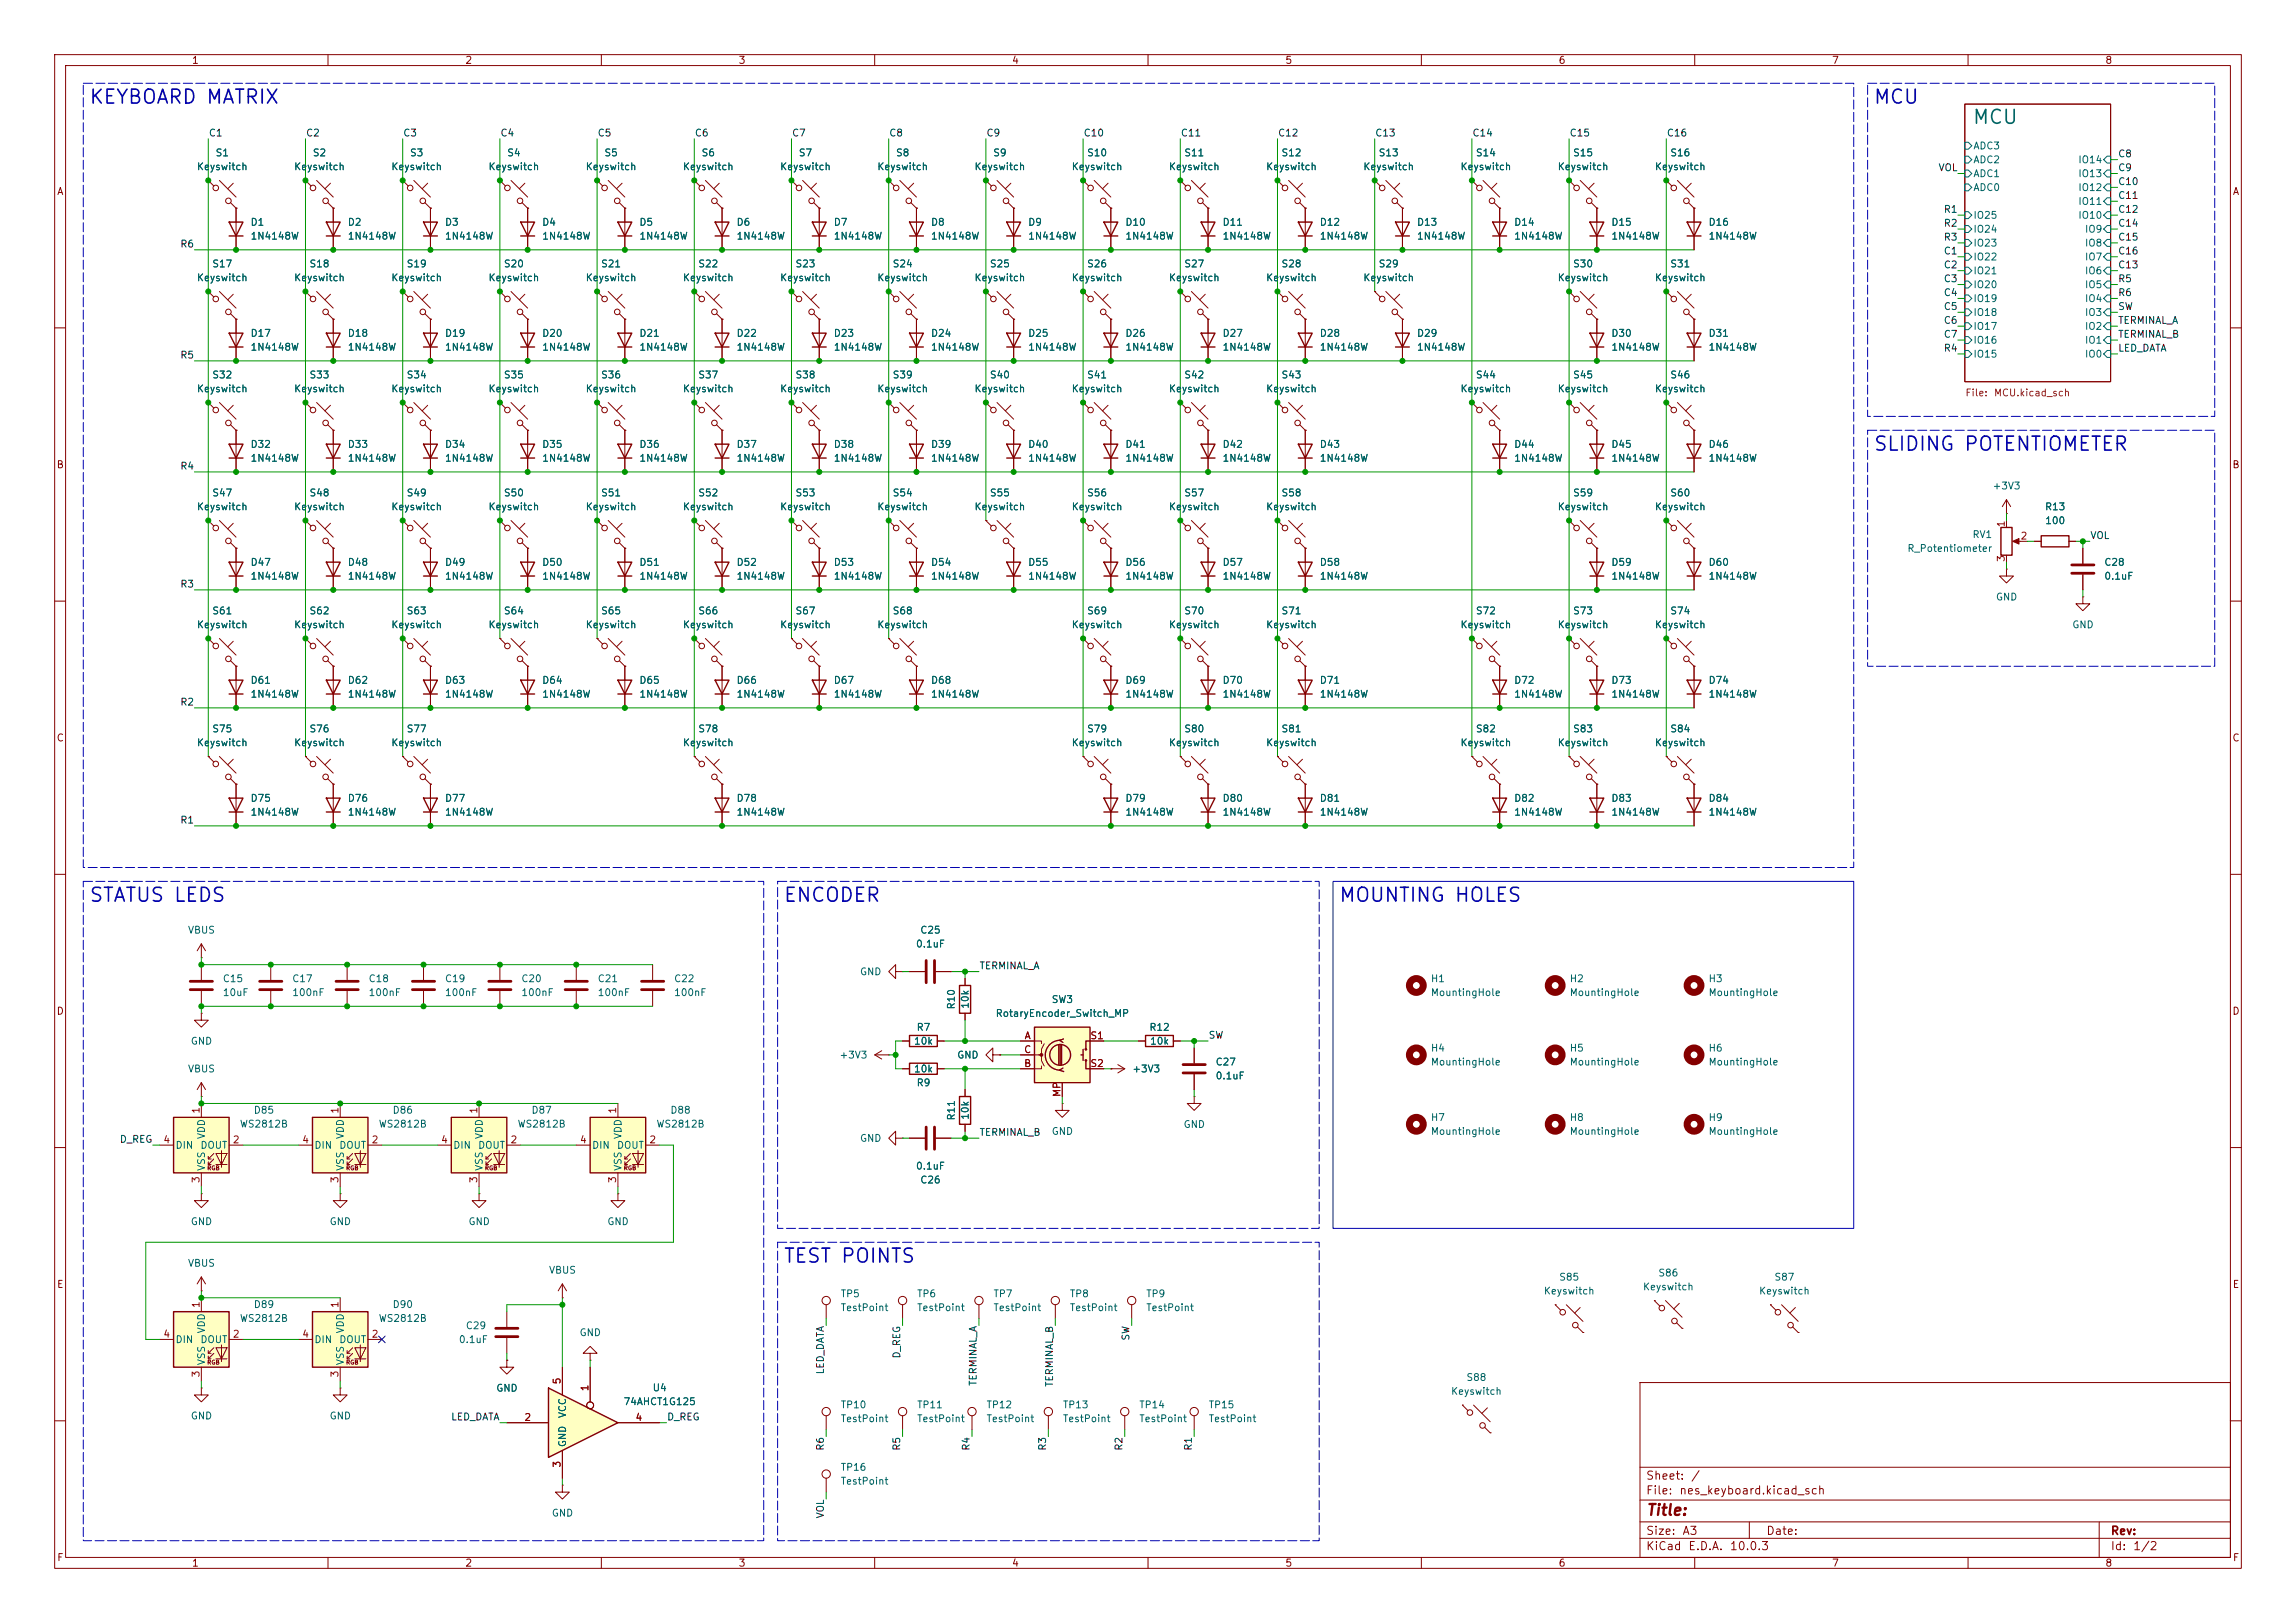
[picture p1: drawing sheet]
<svg xmlns="http://www.w3.org/2000/svg" width="420mm" height="297mm" viewBox="0 0 420 297" stroke-linecap="round" stroke-linejoin="round" font-family="sans-serif">
<defs><g id="words">
<g font-size="2.5" fill="#0000c2">
<text x="16.2" y="19.6">KEYBOARD MATRIX</text>
<text x="342.6" y="19.6">MCU</text>
<text x="342.6" y="83.1">SLIDING POTENTIOMETER</text>
<text x="16.2" y="165.7">STATUS LEDS</text>
<text x="143.2" y="165.7">ENCODER</text>
<text x="244.8" y="165.7">MOUNTING HOLES</text>
<text x="143.2" y="231.7">TEST POINTS</text>
</g>
<text font-size="2.5" fill="#006464" x="360.7" y="23.3">MCU</text>
<text font-size="2" fill="#840000" x="301" y="277.8">Title:</text>
<g font-size="1.5" fill="#840000">
<text x="301" y="273.8">File:</text>
<text x="301" y="271.1">Sheet:</text>
<text x="307.1" y="273.8">nes_keyboard.kicad_sch</text>
<text x="309.2" y="271.1">/</text>
<text x="301" y="281.2">Size:</text>
<text x="307.6" y="281.2">A3</text>
<text x="323" y="281.2">Date:</text>
<text x="386" y="281.2">Rev:</text>
<text x="301" y="284">KiCad</text>
<text x="308.7" y="284">E.D.A.</text>
<text x="316.3" y="284">10.0.3</text>
<text x="386" y="284">Id:</text>
<text x="390.1" y="284">1/2</text>
</g>
<g font-size="1.3" fill="#840000">
<text x="35" y="12">1</text>
<text x="85" y="12">2</text>
<text x="135" y="12">3</text>
<text x="185" y="12">4</text>
<text x="235" y="12">5</text>
<text x="285" y="12">6</text>
<text x="335" y="12">7</text>
<text x="385" y="12">8</text>
<text x="10.3" y="36">A</text>
<text x="408.3" y="36">A</text>
<text x="10.3" y="86">B</text>
<text x="408.2" y="86">B</text>
<text x="10.3" y="136">C</text>
<text x="408.2" y="136">C</text>
<text x="10.3" y="186">D</text>
<text x="408.2" y="186">D</text>
<text x="10.3" y="236">E</text>
<text x="408.3" y="236">E</text>
<text x="10.3" y="286">F</text>
<text x="35" y="287">1</text>
<text x="85" y="287">2</text>
<text x="135" y="287">3</text>
<text x="185" y="287">4</text>
<text x="235" y="287">5</text>
<text x="285" y="287">6</text>
<text x="335" y="287">7</text>
<text x="385" y="287">8</text>
<text x="408.3" y="286">F</text>
</g>
<g font-size="1.3" fill="#0f0f0f">
<text x="38.1" y="25.3">C1</text>
<text x="55.9" y="25.3">C2</text>
<text x="73.7" y="25.3">C3</text>
<text x="91.4" y="25.3">C4</text>
<text x="109.2" y="25.3">C5</text>
<text x="127" y="25.3">C6</text>
<text x="144.8" y="25.3">C7</text>
<text x="162.6" y="25.3">C8</text>
<text x="180.3" y="25.3">C9</text>
<text x="198.1" y="25.3">C10</text>
<text x="215.9" y="25.3">C11</text>
<text x="233.7" y="25.3">C12</text>
<text x="251.5" y="25.3">C13</text>
<text x="269.2" y="25.3">C14</text>
<text x="287" y="25.3">C15</text>
<text x="304.8" y="25.3">C16</text>
<text x="387.3" y="29.1">C8</text>
<text x="354.5" y="31.6">VOL</text>
<text x="387.3" y="34.2">C10</text>
<text x="387.3" y="31.6">C9</text>
<text x="355.5" y="39.2">R1</text>
<text x="355.5" y="41.8">R2</text>
<text x="387.3" y="39.2">C12</text>
<text x="387.3" y="41.8">C14</text>
<text x="387.3" y="36.7">C11</text>
<text x="32.9" y="45.6">R6</text>
<text x="355.5" y="46.9">C1</text>
<text x="355.5" y="44.3">R3</text>
<text x="387.3" y="44.3">C15</text>
<text x="387.3" y="46.9">C16</text>
<text x="355.5" y="49.4">C2</text>
<text x="355.5" y="51.9">C3</text>
<text x="387.3" y="51.9">R5</text>
<text x="387.3" y="49.4">C13</text>
<text x="355.5" y="54.5">C4</text>
<text x="355.5" y="59.6">C6</text>
<text x="355.5" y="57">C5</text>
<text x="387.3" y="54.5">R6</text>
<text x="387.3" y="59.6">TERMINAL_A</text>
<text x="387.3" y="57">SW</text>
<text x="32.9" y="65.9">R5</text>
<text x="355.5" y="62.1">C7</text>
<text x="355.5" y="64.6">R4</text>
<text x="387.3" y="64.6">LED_DATA</text>
<text x="387.3" y="62.1">TERMINAL_B</text>
<text x="32.9" y="86.2">R4</text>
<text x="382.3" y="98.9">VOL</text>
<text x="32.9" y="107.8">R3</text>
<text x="32.9" y="129.4">R2</text>
<text x="32.9" y="151">R1</text>
<text x="179.1" y="177.7">TERMINAL_A</text>
<text x="221" y="190.4">SW</text>
<text x="21.8" y="209.4">D_REG</text>
<text x="179.1" y="208.2">TERMINAL_B</text>
<text x="206.9" y="245.4" transform="rotate(-90 206.9 245.4)">SW</text>
<text x="151" y="251.6" transform="rotate(-90 151 251.6)">LED_DATA</text>
<text x="165" y="248.7" transform="rotate(-90 165 248.7)">D_REG</text>
<text x="178.9" y="253.7" transform="rotate(-90 178.9 253.7)">TERMINAL_A</text>
<text x="192.9" y="253.9" transform="rotate(-90 192.9 253.9)">TERMINAL_B</text>
<text x="82.4" y="260.2">LED_DATA</text>
<text x="121.9" y="260.2">D_REG</text>
<text x="151" y="265.6" transform="rotate(-90 151 265.6)">R6</text>
<text x="165" y="265.6" transform="rotate(-90 165 265.6)">R5</text>
<text x="177.7" y="265.6" transform="rotate(-90 177.7 265.6)">R4</text>
<text x="191.6" y="265.6" transform="rotate(-90 191.6 265.6)">R3</text>
<text x="205.6" y="265.6" transform="rotate(-90 205.6 265.6)">R2</text>
<text x="218.3" y="265.6" transform="rotate(-90 218.3 265.6)">R1</text>
<text x="151" y="278" transform="rotate(-90 151 278)">VOL</text>
</g>
<g font-size="1.3" fill="#006464">
<text x="39.3" y="28.9">S1</text>
<text x="57.1" y="28.9">S2</text>
<text x="74.9" y="28.9">S3</text>
<text x="92.7" y="28.9">S4</text>
<text x="110.4" y="28.9">S5</text>
<text x="128.2" y="28.9">S6</text>
<text x="146" y="28.9">S7</text>
<text x="163.8" y="28.9">S8</text>
<text x="181.6" y="28.9">S9</text>
<text x="198.7" y="28.9">S10</text>
<text x="216.5" y="28.9">S11</text>
<text x="234.3" y="28.9">S12</text>
<text x="252.1" y="28.9">S13</text>
<text x="269.9" y="28.9">S14</text>
<text x="287.6" y="28.9">S15</text>
<text x="305.4" y="28.9">S16</text>
<text x="360.9" y="27.6">ADC3</text>
<text x="35.9" y="31.5">Keyswitch</text>
<text x="53.7" y="31.5">Keyswitch</text>
<text x="71.5" y="31.5">Keyswitch</text>
<text x="89.3" y="31.5">Keyswitch</text>
<text x="107" y="31.5">Keyswitch</text>
<text x="124.8" y="31.5">Keyswitch</text>
<text x="142.6" y="31.5">Keyswitch</text>
<text x="160.4" y="31.5">Keyswitch</text>
<text x="178.2" y="31.5">Keyswitch</text>
<text x="195.9" y="31.5">Keyswitch</text>
<text x="213.7" y="31.5">Keyswitch</text>
<text x="231.5" y="31.5">Keyswitch</text>
<text x="249.3" y="31.5">Keyswitch</text>
<text x="267.1" y="31.5">Keyswitch</text>
<text x="284.8" y="31.5">Keyswitch</text>
<text x="302.6" y="31.5">Keyswitch</text>
<text x="360.9" y="35.3">ADC0</text>
<text x="360.9" y="30.2">ADC2</text>
<text x="360.9" y="32.7">ADC1</text>
<text x="380.1" y="35.3">IO12</text>
<text x="380.1" y="30.2">IO14</text>
<text x="380.1" y="32.7">IO13</text>
<text x="45.7" y="41.6">D1</text>
<text x="63.5" y="41.6">D2</text>
<text x="81.3" y="41.6">D3</text>
<text x="99.1" y="41.6">D4</text>
<text x="116.8" y="41.6">D5</text>
<text x="134.6" y="41.6">D6</text>
<text x="152.4" y="41.6">D7</text>
<text x="170.2" y="41.6">D8</text>
<text x="188" y="41.6">D9</text>
<text x="205.7" y="41.6">D10</text>
<text x="223.5" y="41.6">D11</text>
<text x="241.3" y="41.6">D12</text>
<text x="259.1" y="41.6">D13</text>
<text x="276.9" y="41.6">D14</text>
<text x="294.6" y="41.6">D15</text>
<text x="312.4" y="41.6">D16</text>
<text x="360.9" y="40.3">IO25</text>
<text x="380.1" y="40.3">IO10</text>
<text x="380.1" y="37.8">IO11</text>
<text x="45.7" y="44.2">1N4148W</text>
<text x="63.5" y="44.2">1N4148W</text>
<text x="81.3" y="44.2">1N4148W</text>
<text x="99.1" y="44.2">1N4148W</text>
<text x="116.8" y="44.2">1N4148W</text>
<text x="134.6" y="44.2">1N4148W</text>
<text x="152.4" y="44.2">1N4148W</text>
<text x="170.2" y="44.2">1N4148W</text>
<text x="188" y="44.2">1N4148W</text>
<text x="205.7" y="44.2">1N4148W</text>
<text x="223.5" y="44.2">1N4148W</text>
<text x="241.3" y="44.2">1N4148W</text>
<text x="259.1" y="44.2">1N4148W</text>
<text x="276.9" y="44.2">1N4148W</text>
<text x="294.6" y="44.2">1N4148W</text>
<text x="312.4" y="44.2">1N4148W</text>
<text x="360.9" y="48">IO22</text>
<text x="360.9" y="45.4">IO23</text>
<text x="360.9" y="42.9">IO24</text>
<text x="381.3" y="48">IO7</text>
<text x="381.3" y="45.4">IO8</text>
<text x="381.3" y="42.9">IO9</text>
<text x="35.9" y="51.8">Keyswitch</text>
<text x="38.7" y="49.2">S17</text>
<text x="53.7" y="51.8">Keyswitch</text>
<text x="56.5" y="49.2">S18</text>
<text x="71.5" y="51.8">Keyswitch</text>
<text x="74.3" y="49.2">S19</text>
<text x="89.3" y="51.8">Keyswitch</text>
<text x="92.1" y="49.2">S20</text>
<text x="107" y="51.8">Keyswitch</text>
<text x="109.8" y="49.2">S21</text>
<text x="124.8" y="51.8">Keyswitch</text>
<text x="127.6" y="49.2">S22</text>
<text x="142.6" y="51.8">Keyswitch</text>
<text x="145.4" y="49.2">S23</text>
<text x="160.4" y="51.8">Keyswitch</text>
<text x="163.2" y="49.2">S24</text>
<text x="178.2" y="51.8">Keyswitch</text>
<text x="181" y="49.2">S25</text>
<text x="195.9" y="51.8">Keyswitch</text>
<text x="198.7" y="49.2">S26</text>
<text x="213.7" y="51.8">Keyswitch</text>
<text x="216.5" y="49.2">S27</text>
<text x="231.5" y="51.8">Keyswitch</text>
<text x="234.3" y="49.2">S28</text>
<text x="249.3" y="51.8">Keyswitch</text>
<text x="252.1" y="49.2">S29</text>
<text x="284.8" y="51.8">Keyswitch</text>
<text x="287.6" y="49.2">S30</text>
<text x="302.6" y="51.8">Keyswitch</text>
<text x="305.4" y="49.2">S31</text>
<text x="360.9" y="53">IO20</text>
<text x="360.9" y="50.5">IO21</text>
<text x="381.3" y="53">IO5</text>
<text x="381.3" y="50.5">IO6</text>
<text x="360.9" y="58.1">IO18</text>
<text x="360.9" y="55.6">IO19</text>
<text x="381.3" y="55.6">IO4</text>
<text x="381.3" y="58.1">IO3</text>
<text x="45.7" y="61.9">D17</text>
<text x="45.7" y="64.5">1N4148W</text>
<text x="63.5" y="61.9">D18</text>
<text x="63.5" y="64.5">1N4148W</text>
<text x="81.3" y="61.9">D19</text>
<text x="81.3" y="64.5">1N4148W</text>
<text x="99.1" y="61.9">D20</text>
<text x="99.1" y="64.5">1N4148W</text>
<text x="116.8" y="61.9">D21</text>
<text x="116.8" y="64.5">1N4148W</text>
<text x="134.6" y="61.9">D22</text>
<text x="134.6" y="64.5">1N4148W</text>
<text x="152.4" y="61.9">D23</text>
<text x="152.4" y="64.5">1N4148W</text>
<text x="170.2" y="61.9">D24</text>
<text x="170.2" y="64.5">1N4148W</text>
<text x="188" y="61.9">D25</text>
<text x="188" y="64.5">1N4148W</text>
<text x="205.7" y="61.9">D26</text>
<text x="205.7" y="64.5">1N4148W</text>
<text x="223.5" y="61.9">D27</text>
<text x="223.5" y="64.5">1N4148W</text>
<text x="241.3" y="61.9">D28</text>
<text x="241.3" y="64.5">1N4148W</text>
<text x="259.1" y="61.9">D29</text>
<text x="259.1" y="64.5">1N4148W</text>
<text x="294.6" y="61.9">D30</text>
<text x="294.6" y="64.5">1N4148W</text>
<text x="312.4" y="61.9">D31</text>
<text x="312.4" y="64.5">1N4148W</text>
<text x="360.9" y="63.2">IO16</text>
<text x="360.9" y="60.7">IO17</text>
<text x="360.9" y="65.7">IO15</text>
<text x="381.3" y="65.7">IO0</text>
<text x="381.3" y="63.2">IO1</text>
<text x="381.3" y="60.7">IO2</text>
<text x="38.7" y="69.6">S32</text>
<text x="56.5" y="69.6">S33</text>
<text x="74.3" y="69.6">S34</text>
<text x="92.1" y="69.6">S35</text>
<text x="109.8" y="69.6">S36</text>
<text x="127.6" y="69.6">S37</text>
<text x="145.4" y="69.6">S38</text>
<text x="163.2" y="69.6">S39</text>
<text x="181" y="69.6">S40</text>
<text x="198.7" y="69.6">S41</text>
<text x="216.5" y="69.6">S42</text>
<text x="234.3" y="69.6">S43</text>
<text x="269.9" y="69.6">S44</text>
<text x="287.6" y="69.6">S45</text>
<text x="305.4" y="69.6">S46</text>
<text x="35.9" y="72.1">Keyswitch</text>
<text x="53.7" y="72.1">Keyswitch</text>
<text x="71.5" y="72.1">Keyswitch</text>
<text x="89.3" y="72.1">Keyswitch</text>
<text x="107" y="72.1">Keyswitch</text>
<text x="124.8" y="72.1">Keyswitch</text>
<text x="142.6" y="72.1">Keyswitch</text>
<text x="160.4" y="72.1">Keyswitch</text>
<text x="178.2" y="72.1">Keyswitch</text>
<text x="195.9" y="72.1">Keyswitch</text>
<text x="213.7" y="72.1">Keyswitch</text>
<text x="231.5" y="72.1">Keyswitch</text>
<text x="267.1" y="72.1">Keyswitch</text>
<text x="284.8" y="72.1">Keyswitch</text>
<text x="302.6" y="72.1">Keyswitch</text>
<text x="45.7" y="82.3">D32</text>
<text x="63.5" y="82.3">D33</text>
<text x="81.3" y="82.3">D34</text>
<text x="99.1" y="82.3">D35</text>
<text x="116.8" y="82.3">D36</text>
<text x="134.6" y="82.3">D37</text>
<text x="152.4" y="82.3">D38</text>
<text x="170.2" y="82.3">D39</text>
<text x="188" y="82.3">D40</text>
<text x="205.7" y="82.3">D41</text>
<text x="223.5" y="82.3">D42</text>
<text x="241.3" y="82.3">D43</text>
<text x="276.9" y="82.3">D44</text>
<text x="294.6" y="82.3">D45</text>
<text x="312.4" y="82.3">D46</text>
<text x="45.7" y="84.8">1N4148W</text>
<text x="63.5" y="84.8">1N4148W</text>
<text x="81.3" y="84.8">1N4148W</text>
<text x="99.1" y="84.8">1N4148W</text>
<text x="116.8" y="84.8">1N4148W</text>
<text x="134.6" y="84.8">1N4148W</text>
<text x="152.4" y="84.8">1N4148W</text>
<text x="170.2" y="84.8">1N4148W</text>
<text x="188" y="84.8">1N4148W</text>
<text x="205.7" y="84.8">1N4148W</text>
<text x="223.5" y="84.8">1N4148W</text>
<text x="241.3" y="84.8">1N4148W</text>
<text x="276.9" y="84.8">1N4148W</text>
<text x="294.6" y="84.8">1N4148W</text>
<text x="312.4" y="84.8">1N4148W</text>
<text x="364.4" y="89.9">+3V3</text>
<text x="35.9" y="93.7">Keyswitch</text>
<text x="38.7" y="91.1">S47</text>
<text x="53.7" y="93.7">Keyswitch</text>
<text x="56.5" y="91.1">S48</text>
<text x="71.5" y="93.7">Keyswitch</text>
<text x="74.3" y="91.1">S49</text>
<text x="89.3" y="93.7">Keyswitch</text>
<text x="92.1" y="91.1">S50</text>
<text x="107" y="93.7">Keyswitch</text>
<text x="109.8" y="91.1">S51</text>
<text x="124.8" y="93.7">Keyswitch</text>
<text x="127.6" y="91.1">S52</text>
<text x="142.6" y="93.7">Keyswitch</text>
<text x="145.4" y="91.1">S53</text>
<text x="160.4" y="93.7">Keyswitch</text>
<text x="163.2" y="91.1">S54</text>
<text x="178.2" y="93.7">Keyswitch</text>
<text x="181" y="91.1">S55</text>
<text x="195.9" y="93.7">Keyswitch</text>
<text x="198.7" y="91.1">S56</text>
<text x="213.7" y="93.7">Keyswitch</text>
<text x="216.5" y="91.1">S57</text>
<text x="231.5" y="93.7">Keyswitch</text>
<text x="234.3" y="91.1">S58</text>
<text x="284.8" y="93.7">Keyswitch</text>
<text x="287.6" y="91.1">S59</text>
<text x="302.6" y="93.7">Keyswitch</text>
<text x="305.4" y="91.1">S60</text>
<text x="374" y="93.7">R13</text>
<text x="348.8" y="101.3">R_Potentiometer</text>
<text x="360.7" y="98.8">RV1</text>
<text x="374" y="96.2">100</text>
<text x="45.7" y="103.8">D47</text>
<text x="45.7" y="106.4">1N4148W</text>
<text x="63.5" y="103.8">D48</text>
<text x="63.5" y="106.4">1N4148W</text>
<text x="81.3" y="103.8">D49</text>
<text x="81.3" y="106.4">1N4148W</text>
<text x="99.1" y="103.8">D50</text>
<text x="99.1" y="106.4">1N4148W</text>
<text x="116.8" y="103.8">D51</text>
<text x="116.8" y="106.4">1N4148W</text>
<text x="134.6" y="103.8">D52</text>
<text x="134.6" y="106.4">1N4148W</text>
<text x="152.4" y="103.8">D53</text>
<text x="152.4" y="106.4">1N4148W</text>
<text x="170.2" y="103.8">D54</text>
<text x="170.2" y="106.4">1N4148W</text>
<text x="188" y="103.8">D55</text>
<text x="188" y="106.4">1N4148W</text>
<text x="205.7" y="103.8">D56</text>
<text x="205.7" y="106.4">1N4148W</text>
<text x="223.5" y="103.8">D57</text>
<text x="223.5" y="106.4">1N4148W</text>
<text x="241.3" y="103.8">D58</text>
<text x="241.3" y="106.4">1N4148W</text>
<text x="294.6" y="103.8">D59</text>
<text x="294.6" y="106.4">1N4148W</text>
<text x="312.4" y="103.8">D60</text>
<text x="312.4" y="106.4">1N4148W</text>
<text x="384.8" y="103.8">C28</text>
<text x="384.8" y="106.4">0.1uF</text>
<text x="38.7" y="112.7">S61</text>
<text x="56.5" y="112.7">S62</text>
<text x="74.3" y="112.7">S63</text>
<text x="92.1" y="112.7">S64</text>
<text x="109.8" y="112.7">S65</text>
<text x="127.6" y="112.7">S66</text>
<text x="145.4" y="112.7">S67</text>
<text x="163.2" y="112.7">S68</text>
<text x="198.7" y="112.7">S69</text>
<text x="216.5" y="112.7">S70</text>
<text x="234.3" y="112.7">S71</text>
<text x="269.9" y="112.7">S72</text>
<text x="287.6" y="112.7">S73</text>
<text x="305.4" y="112.7">S74</text>
<text x="365" y="110.2">GND</text>
<text x="35.9" y="115.3">Keyswitch</text>
<text x="53.7" y="115.3">Keyswitch</text>
<text x="71.5" y="115.3">Keyswitch</text>
<text x="89.3" y="115.3">Keyswitch</text>
<text x="107" y="115.3">Keyswitch</text>
<text x="124.8" y="115.3">Keyswitch</text>
<text x="142.6" y="115.3">Keyswitch</text>
<text x="160.4" y="115.3">Keyswitch</text>
<text x="195.9" y="115.3">Keyswitch</text>
<text x="213.7" y="115.3">Keyswitch</text>
<text x="231.5" y="115.3">Keyswitch</text>
<text x="267.1" y="115.3">Keyswitch</text>
<text x="284.8" y="115.3">Keyswitch</text>
<text x="302.6" y="115.3">Keyswitch</text>
<text x="379" y="115.3">GND</text>
<text x="45.7" y="125.4">D61</text>
<text x="63.5" y="125.4">D62</text>
<text x="81.3" y="125.4">D63</text>
<text x="99.1" y="125.4">D64</text>
<text x="116.8" y="125.4">D65</text>
<text x="134.6" y="125.4">D66</text>
<text x="152.4" y="125.4">D67</text>
<text x="170.2" y="125.4">D68</text>
<text x="205.7" y="125.4">D69</text>
<text x="223.5" y="125.4">D70</text>
<text x="241.3" y="125.4">D71</text>
<text x="276.9" y="125.4">D72</text>
<text x="294.6" y="125.4">D73</text>
<text x="312.4" y="125.4">D74</text>
<text x="45.7" y="128">1N4148W</text>
<text x="63.5" y="128">1N4148W</text>
<text x="81.3" y="128">1N4148W</text>
<text x="99.1" y="128">1N4148W</text>
<text x="116.8" y="128">1N4148W</text>
<text x="134.6" y="128">1N4148W</text>
<text x="152.4" y="128">1N4148W</text>
<text x="170.2" y="128">1N4148W</text>
<text x="205.7" y="128">1N4148W</text>
<text x="223.5" y="128">1N4148W</text>
<text x="241.3" y="128">1N4148W</text>
<text x="276.9" y="128">1N4148W</text>
<text x="294.6" y="128">1N4148W</text>
<text x="312.4" y="128">1N4148W</text>
<text x="35.9" y="136.9">Keyswitch</text>
<text x="38.7" y="134.3">S75</text>
<text x="53.7" y="136.9">Keyswitch</text>
<text x="56.5" y="134.3">S76</text>
<text x="71.5" y="136.9">Keyswitch</text>
<text x="74.3" y="134.3">S77</text>
<text x="124.8" y="136.9">Keyswitch</text>
<text x="127.6" y="134.3">S78</text>
<text x="195.9" y="136.9">Keyswitch</text>
<text x="198.7" y="134.3">S79</text>
<text x="213.7" y="136.9">Keyswitch</text>
<text x="216.5" y="134.3">S80</text>
<text x="231.5" y="136.9">Keyswitch</text>
<text x="234.3" y="134.3">S81</text>
<text x="267.1" y="136.9">Keyswitch</text>
<text x="269.9" y="134.3">S82</text>
<text x="284.8" y="136.9">Keyswitch</text>
<text x="287.6" y="134.3">S83</text>
<text x="302.6" y="136.9">Keyswitch</text>
<text x="305.4" y="134.3">S84</text>
<text x="45.7" y="147">D75</text>
<text x="45.7" y="149.6">1N4148W</text>
<text x="63.5" y="147">D76</text>
<text x="63.5" y="149.6">1N4148W</text>
<text x="81.3" y="147">D77</text>
<text x="81.3" y="149.6">1N4148W</text>
<text x="134.6" y="147">D78</text>
<text x="134.6" y="149.6">1N4148W</text>
<text x="205.7" y="147">D79</text>
<text x="205.7" y="149.6">1N4148W</text>
<text x="223.5" y="147">D80</text>
<text x="223.5" y="149.6">1N4148W</text>
<text x="241.3" y="147">D81</text>
<text x="241.3" y="149.6">1N4148W</text>
<text x="276.9" y="147">D82</text>
<text x="276.9" y="149.6">1N4148W</text>
<text x="294.6" y="147">D83</text>
<text x="294.6" y="149.6">1N4148W</text>
<text x="312.4" y="147">D84</text>
<text x="312.4" y="149.6">1N4148W</text>
<text x="34.3" y="171.2">VBUS</text>
<text x="167.4" y="173.7">0.1uF</text>
<text x="168.2" y="171.2">C25</text>
<text x="157.2" y="178.8">GND</text>
<text x="40.6" y="180">C15</text>
<text x="40.6" y="182.6">10uF</text>
<text x="53.3" y="182.6">100nF</text>
<text x="53.3" y="180">C17</text>
<text x="67.3" y="182.6">100nF</text>
<text x="67.3" y="180">C18</text>
<text x="81.3" y="182.6">100nF</text>
<text x="81.3" y="180">C19</text>
<text x="95.3" y="182.6">100nF</text>
<text x="95.3" y="180">C20</text>
<text x="109.2" y="182.6">100nF</text>
<text x="109.2" y="180">C21</text>
<text x="123.2" y="182.6">100nF</text>
<text x="123.2" y="180">C22</text>
<text x="175" y="184.8" transform="rotate(-90 175 184.8)">R10</text>
<text x="177.5" y="184.7" transform="rotate(-90 177.5 184.7)">10k</text>
<text x="192.3" y="183.9">SW3</text>
<text x="261.6" y="180">H1</text>
<text x="261.6" y="182.6">MountingHole</text>
<text x="287" y="180">H2</text>
<text x="287" y="182.6">MountingHole</text>
<text x="312.4" y="180">H3</text>
<text x="312.4" y="182.6">MountingHole</text>
<text x="34.8" y="191.5">GND</text>
<text x="167.1" y="191.5">10k</text>
<text x="167.6" y="188.9">R7</text>
<text x="182" y="186.4">RotaryEncoder_Switch_MP</text>
<text x="210.1" y="188.9">R12</text>
<text x="210.3" y="191.5">10k</text>
<text x="34.3" y="196.6">VBUS</text>
<text x="153.5" y="194">+3V3</text>
<text x="167.1" y="196.6">10k</text>
<text x="175" y="194">GND</text>
<text x="207" y="196.6">+3V3</text>
<text x="222.3" y="195.3">C27</text>
<text x="222.3" y="197.8">0.1uF</text>
<text x="261.6" y="192.7">H4</text>
<text x="261.6" y="195.3">MountingHole</text>
<text x="287" y="192.7">H5</text>
<text x="287" y="195.3">MountingHole</text>
<text x="312.4" y="192.7">H6</text>
<text x="312.4" y="195.3">MountingHole</text>
<text x="167.6" y="199.1">R9</text>
<text x="37.8" y="208.6" transform="rotate(-90 37.8 208.6)">VDD</text>
<text x="43.8" y="206.6">WS2812B</text>
<text x="46.3" y="204.1">D85</text>
<text x="63.2" y="208.6" transform="rotate(-90 63.2 208.6)">VDD</text>
<text x="69.2" y="206.6">WS2812B</text>
<text x="71.7" y="204.1">D86</text>
<text x="88.6" y="208.6" transform="rotate(-90 88.6 208.6)">VDD</text>
<text x="94.6" y="206.6">WS2812B</text>
<text x="97.1" y="204.1">D87</text>
<text x="114" y="208.6" transform="rotate(-90 114 208.6)">VDD</text>
<text x="120" y="206.6">WS2812B</text>
<text x="122.5" y="204.1">D88</text>
<text x="157.2" y="209.3">GND</text>
<text x="175" y="205.1" transform="rotate(-90 175 205.1)">R11</text>
<text x="177.5" y="205" transform="rotate(-90 177.5 205)">10k</text>
<text x="192.3" y="208">GND</text>
<text x="216.4" y="206.7">GND</text>
<text x="261.6" y="205.4">H7</text>
<text x="261.6" y="208">MountingHole</text>
<text x="287" y="205.4">H8</text>
<text x="287" y="208">MountingHole</text>
<text x="312.4" y="205.4">H9</text>
<text x="312.4" y="208">MountingHole</text>
<text x="32" y="210.5">DIN</text>
<text x="36.6" y="210.5">DOUT</text>
<text x="37.8" y="214.4" transform="rotate(-90 37.8 214.4)">VSS</text>
<text x="57.4" y="210.5">DIN</text>
<text x="62" y="210.5">DOUT</text>
<text x="63.2" y="214.4" transform="rotate(-90 63.2 214.4)">VSS</text>
<text x="82.8" y="210.5">DIN</text>
<text x="87.4" y="210.5">DOUT</text>
<text x="88.6" y="214.4" transform="rotate(-90 88.6 214.4)">VSS</text>
<text x="108.2" y="210.5">DIN</text>
<text x="112.8" y="210.5">DOUT</text>
<text x="114" y="214.4" transform="rotate(-90 114 214.4)">VSS</text>
<text x="167.4" y="214.3">0.1uF</text>
<text x="168.2" y="216.9">C26</text>
<text x="34.8" y="224.5">GND</text>
<text x="60.2" y="224.5">GND</text>
<text x="85.6" y="224.5">GND</text>
<text x="111" y="224.5">GND</text>
<text x="34.3" y="232.1">VBUS</text>
<text x="100.3" y="233.4">VBUS</text>
<text x="303.2" y="233.9">S86</text>
<text x="46.3" y="239.7">D89</text>
<text x="71.7" y="239.7">D90</text>
<text x="153.7" y="237.7">TP5</text>
<text x="167.6" y="237.7">TP6</text>
<text x="181.6" y="237.7">TP7</text>
<text x="195.6" y="237.7">TP8</text>
<text x="209.6" y="237.7">TP9</text>
<text x="282.3" y="237.2">Keyswitch</text>
<text x="285.1" y="234.7">S85</text>
<text x="300.4" y="236.4">Keyswitch</text>
<text x="321.7" y="237.2">Keyswitch</text>
<text x="324.5" y="234.7">S87</text>
<text x="37.8" y="244.1" transform="rotate(-90 37.8 244.1)">VDD</text>
<text x="43.8" y="242.2">WS2812B</text>
<text x="63.2" y="244.1" transform="rotate(-90 63.2 244.1)">VDD</text>
<text x="69.2" y="242.2">WS2812B</text>
<text x="85.1" y="243.5">C29</text>
<text x="105.9" y="244.8">GND</text>
<text x="153.7" y="240.2">TestPoint</text>
<text x="167.6" y="240.2">TestPoint</text>
<text x="181.6" y="240.2">TestPoint</text>
<text x="195.6" y="240.2">TestPoint</text>
<text x="209.6" y="240.2">TestPoint</text>
<text x="32" y="246.1">DIN</text>
<text x="36.6" y="246.1">DOUT</text>
<text x="37.8" y="249.9" transform="rotate(-90 37.8 249.9)">VSS</text>
<text x="57.4" y="246.1">DIN</text>
<text x="62" y="246.1">DOUT</text>
<text x="63.2" y="249.9" transform="rotate(-90 63.2 249.9)">VSS</text>
<text x="83.8" y="246.1">0.1uF</text>
<text x="90.7" y="255">GND</text>
<text x="114" y="257.4">74AHCT1G125</text>
<text x="119.3" y="254.9">U4</text>
<text x="265.3" y="255.6">Keyswitch</text>
<text x="268.1" y="253">S88</text>
<text x="34.8" y="260.1">GND</text>
<text x="60.2" y="260.1">GND</text>
<text x="103.8" y="259.6" transform="rotate(-90 103.8 259.6)">VCC</text>
<text x="153.7" y="260.6">TestPoint</text>
<text x="153.7" y="258">TP10</text>
<text x="167.6" y="260.6">TestPoint</text>
<text x="167.6" y="258">TP11</text>
<text x="180.3" y="260.6">TestPoint</text>
<text x="180.3" y="258">TP12</text>
<text x="194.3" y="260.6">TestPoint</text>
<text x="194.3" y="258">TP13</text>
<text x="208.3" y="260.6">TestPoint</text>
<text x="208.3" y="258">TP14</text>
<text x="221" y="260.6">TestPoint</text>
<text x="221" y="258">TP15</text>
<text x="103.8" y="264.9" transform="rotate(-90 103.8 264.9)">GND</text>
<text x="153.7" y="269.4">TP16</text>
<text x="153.7" y="272">TestPoint</text>
<text x="100.8" y="277.8">GND</text>
</g>
<g font-size="1.3" fill="#725600">
<text x="359.4" y="72.8">File:</text>
<text x="364.6" y="72.8">MCU.kicad_sch</text>
</g>
<g font-size="1.3" fill="#a90000">
<text x="367" y="96.6" transform="rotate(-90 367 96.6)">1</text>
<text x="369.5" y="99">2</text>
<text x="367" y="102.9" transform="rotate(-90 367 102.9)">3</text>
<text x="187.3" y="190.5">A</text>
<text x="199.3" y="190.5">S1</text>
<text x="187.2" y="195.6">B</text>
<text x="187.2" y="193">C</text>
<text x="199.3" y="195.6">S2</text>
<text x="36.8" y="203.9" transform="rotate(-90 36.8 203.9)">1</text>
<text x="62.2" y="203.9" transform="rotate(-90 62.2 203.9)">1</text>
<text x="87.6" y="203.9" transform="rotate(-90 87.6 203.9)">1</text>
<text x="113" y="203.9" transform="rotate(-90 113 203.9)">1</text>
<text x="194.3" y="200.9" transform="rotate(-90 194.3 200.9)">MP</text>
<text x="29.8" y="209.5">4</text>
<text x="42.5" y="209.5">2</text>
<text x="55.2" y="209.5">4</text>
<text x="67.9" y="209.5">2</text>
<text x="80.6" y="209.5">4</text>
<text x="93.3" y="209.5">2</text>
<text x="106" y="209.5">4</text>
<text x="118.7" y="209.5">2</text>
<text x="36.8" y="216.6" transform="rotate(-90 36.8 216.6)">3</text>
<text x="62.2" y="216.6" transform="rotate(-90 62.2 216.6)">3</text>
<text x="87.6" y="216.6" transform="rotate(-90 87.6 216.6)">3</text>
<text x="113" y="216.6" transform="rotate(-90 113 216.6)">3</text>
<text x="36.8" y="239.5" transform="rotate(-90 36.8 239.5)">1</text>
<text x="62.2" y="239.5" transform="rotate(-90 62.2 239.5)">1</text>
<text x="29.8" y="245.1">4</text>
<text x="42.5" y="245.1">2</text>
<text x="55.2" y="245.1">4</text>
<text x="67.9" y="245.1">2</text>
<text x="36.8" y="252.2" transform="rotate(-90 36.8 252.2)">3</text>
<text x="62.2" y="252.2" transform="rotate(-90 62.2 252.2)">3</text>
<text x="102.8" y="253.4" transform="rotate(-90 102.8 253.4)">5</text>
<text x="107.9" y="254.7" transform="rotate(-90 107.9 254.7)">1</text>
<text x="95.8" y="260.3">2</text>
<text x="116.1" y="260.3">4</text>
<text x="102.8" y="268.7" transform="rotate(-90 102.8 268.7)">3</text>
</g>
<g font-size=".8" fill="#840000">
<text x="37.8" y="214.3">RGB</text>
<text x="63.2" y="214.3">RGB</text>
<text x="88.6" y="214.3">RGB</text>
<text x="114" y="214.3">RGB</text>
<text x="37.8" y="249.9">RGB</text>
<text x="63.2" y="249.9">RGB</text>
</g>
</g></defs>
<g fill="none" stroke="#840000" stroke-width=".18">
<path d="M10 10h400v277h-400zM12 12h396v273h-396zM60 10v2M110 10v2M160 10v2M210 10v2M260 10v2M310 10v2M359.4 19.1h26.7v50.8h-26.7zM360 10v2M162.6 33l1 1M162.6 33h.1"/>
<path d="M164.6 33l3 3.1M166.6 37.1l1 1M167.1 33.5l-1 1M167.6 38.1h.1M180.3 33l1.1 1M180.3 33h.1M182.4 33l3 3.1M184.4 37.1l1 1M184.9 33.5l-1 1M185.4 38.1h.1M185.4 38.1v7.6M198.1 33l1 1"/>
<path d="M198.1 33h.1M200.2 33l3 3.1M202.2 37.1l1 1M202.7 33.5l-1 1M203.2 38.1h.1M238.8 38.1v7.6M251.5 33l1 1M251.5 33h.1M253.5 33l3 3.1M255.5 37.1l1 1M256 33.5l-1 1M256.5 38.1h.1"/>
<path d="M256.5 38.1v7.6M269.2 33l1.1 1M269.2 33h.1M271.3 33l3 3.1M273.3 37.1l1 1M273.8 33.5l-1 1M274.3 38.1h.1M274.3 38.1v7.6M287 33l1 1M287 33h.1M289.1 33l3 3.1M291.1 37.1l1 1"/>
<path d="M291.6 33.5l-1 1M292.1 38.1h.1M292.1 38.1v7.6M304.8 33l1 1M304.8 33h.1M306.8 33l3.1 3.1M308.9 37.1l1 1M309.4 33.5l-1 1M309.9 38.1h.1M309.9 38.1v7.6M162.6 53.3l1 1.1M162.6 53.3h.1"/>
<path d="M164.6 53.3l3 3.1M166.6 57.4l1 1M167.1 53.8l-1 1.1M167.6 58.4h.1M167.6 58.4v7.6M180.3 53.3l1.1 1.1M180.3 53.3h.1M182.4 53.3l3 3.1M184.4 57.4l1 1M184.9 53.8l-1 1.1M185.4 58.4h.1M185.4 58.4v7.6"/>
<path d="M198.1 53.3l1 1.1M198.1 53.3h.1M200.2 53.3l3 3.1M202.2 57.4l1 1M202.7 53.8l-1 1.1M203.2 58.4h.1M215.9 53.3l1 1.1M215.9 53.3h.1M217.9 53.3l3.1 3.1M220 57.4l1 1M220.5 53.8l-1 1.1M221 58.4h.1"/>
<path d="M221 58.4v7.6M233.7 53.3l1 1.1M233.7 53.3h.1M235.7 53.3l3.1 3.1M237.7 57.4l1.1 1M238.3 53.8l-1.1 1.1M238.8 58.4h.1M238.8 58.4v7.6M251.5 53.3l1 1.1M251.5 53.3h.1M253.5 53.3l3 3.1M255.5 57.4l1 1"/>
<path d="M256 53.8l-1 1.1M256.5 58.4h.1M256.5 58.4v7.6M287 53.3l1 1.1M287 53.3h.1M289.1 53.3l3 3.1M291.1 57.4l1 1M291.6 53.8l-1 1.1M292.1 58.4h.1M292.1 58.4v7.6M304.8 53.3l1 1.1M304.8 53.3h.1"/>
<path d="M306.8 53.3l3.1 3.1M308.9 57.4l1 1M309.4 53.8l-1 1.1M309.9 58.4h.1M309.9 58.4v7.6M10 60h2M162.6 73.7l1 1M162.6 73.7h.1M164.6 73.7l3 3M166.6 77.7l1 1M167.1 74.2l-1 1M167.6 78.7h.1"/>
<path d="M167.6 78.7v7.7M180.3 73.7l1.1 1M180.3 73.7h.1M182.4 73.7l3 3M184.4 77.7l1 1M184.9 74.2l-1 1M185.4 78.7h.1M185.4 78.7v7.7M198.1 73.7l1 1M198.1 73.7h.1M200.2 73.7l3 3M202.2 77.7l1 1"/>
<path d="M202.7 74.2l-1 1M203.2 78.7h.1M215.9 73.7l1 1M215.9 73.7h.1M217.9 73.7l3.1 3M220 77.7l1 1M220.5 74.2l-1 1M221 78.7h.1M233.7 73.7l1 1M233.7 73.7h.1M235.7 73.7l3.1 3M237.7 77.7l1.1 1"/>
<path d="M238.3 74.2l-1.1 1M238.8 78.7h.1M269.2 73.7l1.1 1M269.2 73.7h.1M271.3 73.7l3 3M273.3 77.7l1 1M273.8 74.2l-1 1M274.3 78.7h.1M274.3 78.7v7.7M287 73.7l1 1M287 73.7h.1M289.1 73.7l3 3"/>
<path d="M291.1 77.7l1 1M291.6 74.2l-1 1M292.1 78.7h.1M292.1 78.7v7.7M304.8 73.7l1 1M304.8 73.7h.1M306.8 73.7l3.1 3M308.9 77.7l1 1M309.4 74.2l-1 1M309.9 78.7h.1M309.9 78.7v7.7M408 60h2"/>
<path d="M162.6 95.3l1 1M162.6 95.3h.1M164.6 95.3l3 3M166.6 99.3l1 1M167.1 95.8l-1 1M180.3 95.3l1.1 1M180.3 95.3h.1M182.4 95.3l3 3M184.4 99.3l1 1M184.9 95.8l-1 1M198.1 95.3l1 1M198.1 95.3h.1"/>
<path d="M200.2 95.3l3 3M202.2 99.3l1 1M202.7 95.8l-1 1M287 95.3l1 1M287 95.3h.1M289.1 95.3l3 3M291.1 99.3l1 1M291.6 95.8l-1 1M304.8 95.3l1 1M304.8 95.3h.1M306.8 95.3l3.1 3M308.9 99.3l1 1"/>
<path d="M309.4 95.8l-1 1M367 94h.1M367 91.4l-.7 1.3M367 91.4l.8 1.3M367 91.4v2.6M367 95.3v1.2M368.6 99.1h2.2M372.1 99.1h1.3M378.5 99.1h1.2M10 110h2M162.6 116.8l1 1.1M162.6 116.8h.1"/>
<path d="M164.6 116.8l3 3.1M167.1 117.3l-1 1.1M167.6 100.3h.1M167.6 100.3v7.7M185.4 100.3h.1M185.4 100.3v7.7M198.1 116.8l1 1.1M198.1 116.8h.1M200.2 116.8l3 3.1M202.7 117.3l-1 1.1M203.2 100.3h.1M215.9 116.8l1 1.1"/>
<path d="M215.9 116.8h.1M217.9 116.8l3.1 3.1M220.5 117.3l-1 1.1M233.7 116.8l1 1.1M233.7 116.8h.1M235.7 116.8l3.1 3.1M238.3 117.3l-1.1 1.1M269.2 116.8l1.1 1.1M269.2 116.8h.1M271.3 116.8l3 3.1M273.8 117.3l-1 1.1M287 116.8l1 1.1"/>
<path d="M287 116.8h.1M289.1 116.8l3 3.1M291.6 117.3l-1 1.1M292.1 100.3h.1M292.1 100.3v7.7M304.8 116.8l1 1.1M304.8 116.8h.1M306.8 116.8l3.1 3.1M309.4 117.3l-1 1.1M309.9 100.3h.1M309.9 100.3v7.7M367 104.1v1.3h1.3l-1.3 1.3-1.2-1.3h1.2"/>
<path d="M367 104.1h.1M367 101.6v1.3M381 109.2v1.3h1.3l-1.3 1.3-1.3-1.3h1.3M381 109.2h.1M381 100.3v2.8M381 105.2v2.8M408 110h2M166.6 120.9l1 1M167.6 121.9h.1M167.6 121.9v7.6M198.1 138.4l1 1M198.1 138.4h.1"/>
<path d="M200.2 138.4l3 3.1M202.2 120.9l1 1M202.7 138.9l-1 1.1M203.2 121.9h.1M203.2 121.9v7.6M215.9 138.4l1 1M215.9 138.4h.1M217.9 138.4l3.1 3.1M220 120.9l1 1M220.5 138.9l-1 1.1M221 121.9h.1M221 121.9v7.6"/>
<path d="M233.7 138.4l1 1M233.7 138.4h.1M235.7 138.4l3.1 3.1M237.7 120.9l1.1 1M238.3 138.9l-1.1 1.1M238.8 121.9h.1M238.8 121.9v7.6M269.2 138.4l1.1 1M269.2 138.4h.1M271.3 138.4l3 3.1M273.3 120.9l1 1M273.8 138.9l-1 1.1"/>
<path d="M274.3 121.9h.1M274.3 121.9v7.6M287 138.4l1 1M287 138.4h.1M289.1 138.4l3 3.1M291.1 120.9l1 1M291.6 138.9l-1 1.1M292.1 121.9h.1M292.1 121.9v7.6M304.8 138.4l1 1M304.8 138.4h.1M306.8 138.4l3.1 3.1"/>
<path d="M308.9 120.9l1 1M309.4 138.9l-1 1.1M309.9 121.9h.1M309.9 121.9v7.6M10 160h2M202.2 142.5l1 1M203.2 143.5h.1M203.2 143.5v7.6M220 142.5l1 1M221 143.5h.1M221 143.5v7.6M237.7 142.5l1.1 1"/>
<path d="M238.8 143.5h.1M238.8 143.5v7.6M273.3 142.5l1 1M274.3 143.5h.1M274.3 143.5v7.6M291.1 142.5l1 1M292.1 143.5h.1M292.1 143.5v7.6M308.9 142.5l1 1M309.9 143.5h.1M309.9 143.5v7.6M408 160h2"/>
<path d="M49.5 176.5v2.8M49.5 181.4v2.8M176.5 199.4v1.3M181.6 193v-1.2l-1.3 1.2 1.3 1.3v-1.3h1.3M182.9 193h.1M203.2 195.6h.1M203.2 195.6h2.5M204.5 194.8l1.2 .8M205.7 195.6l-1.2 .7M218.4 191.8v2.8M218.4 196.6v2.8M10 210h2"/>
<path d="M36.8 218.4v1.3h1.3l-1.3 1.3-1.2-1.3h1.2M36.8 218.4h.1M62.2 218.4v1.3h1.3l-1.3 1.3-1.2-1.3h1.2M62.2 218.4h.1M176.5 205.7v1.3M194.3 201.9v1.3h1.3l-1.3 1.3-1.3-1.3h1.3M194.3 201.9h.1M218.4 200.7v1.2h1.3l-1.3 1.3-1.2-1.3h1.2M218.4 200.7h.1M408 210h2M179.1 238.8v2.5M284.5 238.8l1 1"/>
<path d="M284.5 238.8h.1M286.5 238.8l3.1 3M289.1 239.3l-1.1 1M302.6 238l1 1M302.6 238h.1M304.6 238l3.1 3M307.2 238.5l-1 1M323.8 238.8l1.1 1M323.8 238.8h.1M325.9 238.8l3 3M328.4 239.3l-1 1M151.1 259.1v2.5"/>
<path d="M165.1 259.1v2.5M177.8 259.1v2.5M288.5 242.8l1.1 1M289.6 243.8h.1M300 253h108v32h-108zM306.7 242.1l1 1M307.7 243.1h.1M327.9 242.8l1 1M328.9 243.8h.1M10 260h2M300 278.5h108M300 274.5h108"/>
<path d="M300 268.5h108M320 278.5v3M384 278.5v6.5M408 260h2M60 285v2M110 285v2M160 285v2M210 285v2M260 285v2M300 281.5h108M310 285v2M360 285v2"/>
<circle cx="163.9" cy="34.4" r=".51"/>
<circle cx="166.2" cy="36.8" r=".51"/>
<circle cx="181.7" cy="34.4" r=".51"/>
<circle cx="184" cy="36.8" r=".51"/>
<circle cx="199.5" cy="34.4" r=".51"/>
<circle cx="201.8" cy="36.8" r=".51"/>
<circle cx="252.8" cy="34.4" r=".51"/>
<circle cx="255.1" cy="36.8" r=".51"/>
<circle cx="270.6" cy="34.4" r=".51"/>
<circle cx="272.9" cy="36.8" r=".51"/>
<circle cx="288.4" cy="34.4" r=".51"/>
<circle cx="290.7" cy="36.8" r=".51"/>
<circle cx="306.2" cy="34.4" r=".51"/>
<circle cx="308.5" cy="36.8" r=".51"/>
<circle cx="163.9" cy="54.7" r=".51"/>
<circle cx="166.2" cy="57.1" r=".51"/>
<circle cx="181.7" cy="54.7" r=".51"/>
<circle cx="184" cy="57.1" r=".51"/>
<circle cx="199.5" cy="54.7" r=".51"/>
<circle cx="201.8" cy="57.1" r=".51"/>
<circle cx="217.3" cy="54.7" r=".51"/>
<circle cx="219.6" cy="57.1" r=".51"/>
<circle cx="235.1" cy="54.7" r=".51"/>
<circle cx="237.4" cy="57.1" r=".51"/>
<circle cx="252.8" cy="54.7" r=".51"/>
<circle cx="255.1" cy="57.1" r=".51"/>
<circle cx="288.4" cy="54.7" r=".51"/>
<circle cx="290.7" cy="57.1" r=".51"/>
<circle cx="306.2" cy="54.7" r=".51"/>
<circle cx="308.5" cy="57.1" r=".51"/>
<circle cx="163.9" cy="75" r=".51"/>
<circle cx="166.2" cy="77.4" r=".51"/>
<circle cx="181.7" cy="75" r=".51"/>
<circle cx="184" cy="77.4" r=".51"/>
<circle cx="199.5" cy="75" r=".51"/>
<circle cx="201.8" cy="77.4" r=".51"/>
<circle cx="217.3" cy="75" r=".51"/>
<circle cx="219.6" cy="77.4" r=".51"/>
<circle cx="235.1" cy="75" r=".51"/>
<circle cx="237.4" cy="77.4" r=".51"/>
<circle cx="270.6" cy="75" r=".51"/>
<circle cx="272.9" cy="77.4" r=".51"/>
<circle cx="288.4" cy="75" r=".51"/>
<circle cx="290.7" cy="77.4" r=".51"/>
<circle cx="306.2" cy="75" r=".51"/>
<circle cx="308.5" cy="77.4" r=".51"/>
<circle cx="163.9" cy="96.6" r=".51"/>
<circle cx="166.2" cy="99" r=".51"/>
<circle cx="181.7" cy="96.6" r=".51"/>
<circle cx="184" cy="99" r=".51"/>
<circle cx="199.5" cy="96.6" r=".51"/>
<circle cx="201.8" cy="99" r=".51"/>
<circle cx="288.4" cy="96.6" r=".51"/>
<circle cx="290.7" cy="99" r=".51"/>
<circle cx="306.2" cy="96.6" r=".51"/>
<circle cx="308.5" cy="99" r=".51"/>
<circle cx="163.9" cy="118.2" r=".51"/>
<circle cx="199.5" cy="118.2" r=".51"/>
<circle cx="217.3" cy="118.2" r=".51"/>
<circle cx="235.1" cy="118.2" r=".51"/>
<circle cx="270.6" cy="118.2" r=".51"/>
<circle cx="288.4" cy="118.2" r=".51"/>
<circle cx="306.2" cy="118.2" r=".51"/>
<circle cx="166.2" cy="120.6" r=".51"/>
<circle cx="199.5" cy="139.8" r=".51"/>
<circle cx="201.8" cy="120.6" r=".51"/>
<circle cx="217.3" cy="139.8" r=".51"/>
<circle cx="219.6" cy="120.6" r=".51"/>
<circle cx="235.1" cy="139.8" r=".51"/>
<circle cx="237.4" cy="120.6" r=".51"/>
<circle cx="270.6" cy="139.8" r=".51"/>
<circle cx="272.9" cy="120.6" r=".51"/>
<circle cx="288.4" cy="139.8" r=".51"/>
<circle cx="290.7" cy="120.6" r=".51"/>
<circle cx="306.2" cy="139.8" r=".51"/>
<circle cx="308.5" cy="120.6" r=".51"/>
<circle cx="201.8" cy="142.2" r=".51"/>
<circle cx="219.6" cy="142.2" r=".51"/>
<circle cx="237.4" cy="142.2" r=".51"/>
<circle cx="272.9" cy="142.2" r=".51"/>
<circle cx="290.7" cy="142.2" r=".51"/>
<circle cx="308.5" cy="142.2" r=".51"/>
<circle cx="179.1" cy="238" r=".76"/>
<circle cx="304" cy="239.4" r=".51"/>
<circle cx="151.1" cy="258.3" r=".76"/>
<circle cx="165.1" cy="258.3" r=".76"/>
<circle cx="177.8" cy="258.3" r=".76"/>
<circle cx="285.9" cy="240.1" r=".51"/>
<circle cx="288.2" cy="242.5" r=".51"/>
<circle cx="306.3" cy="241.7" r=".51"/>
<circle cx="325.2" cy="240.1" r=".51"/>
<circle cx="327.5" cy="242.5" r=".51"/>
</g>
<g fill="none" stroke="#006464" stroke-width=".18">
<path d="M359.4 33.7h.6l.7 .6-.7 .6h-.6zM359.4 28.6h.6l.7 .6-.7 .6h-.6zM359.4 26h.6l.7 .7-.7 .6h-.6zM359.4 31.1h.6l.7 .7-.7 .6h-.6zM359.4 38.7h.6l.7 .7-.7 .6h-.6zM385.4 33.7h.7v1.2h-.7l-.6-.6zM385.4 38.7h.7v1.3h-.7l-.6-.6zM385.4 28.6h.7v1.2h-.7l-.6-.6zM385.4 31.1h.7v1.3h-.7l-.6-.6zM385.4 36.2h.7v1.3h-.7l-.6-.7zM359.4 46.4h.6l.7 .6-.7 .6h-.6zM359.4 43.8h.6l.7 .7-.7 .6h-.6z"/>
<path d="M359.4 41.3h.6l.7 .6-.7 .6h-.6zM359.4 56.5h.6l.7 .7-.7 .6h-.6zM359.4 51.4h.6l.7 .7-.7 .6h-.6zM359.4 54h.6l.7 .6-.7 .6h-.6zM359.4 48.9h.6l.7 .6-.7 .7h-.6zM359.4 59.1h.6l.7 .6-.7 .6h-.6zM385.4 54h.7v1.2h-.7l-.6-.6zM385.4 46.4h.7v1.2h-.7l-.6-.6zM385.4 56.5h.7v1.3h-.7l-.6-.6zM385.4 43.8h.7v1.3h-.7l-.6-.6zM385.4 59.1h.7v1.2h-.7l-.6-.6zM385.4 41.3h.7v1.2h-.7l-.6-.6z"/>
<path d="M385.4 51.4h.7v1.3h-.7l-.6-.6zM385.4 48.9h.7v1.3h-.7l-.6-.7zM359.4 61.6h.6l.7 .6-.7 .7h-.6zM359.4 64.1h.6l.7 .7-.7 .6h-.6zM385.4 64.1h.7v1.3h-.7l-.6-.6zM385.4 61.6h.7v1.3h-.7l-.6-.7z"/>
</g>
<g fill="none" stroke="#840000" stroke-width=".25">
<path d="M184.1 40.6h2.6l-1.3 2.6zM184.1 43.2h2.6M237.5 40.6h2.5l-1.2 2.6zM237.5 43.2h2.5M255.3 40.6h2.5l-1.3 2.6zM255.3 43.2h2.5M273 40.6h2.6l-1.3 2.6zM273 43.2h2.6M290.8 40.6h2.6l-1.3 2.6zM290.8 43.2h2.6M308.6 40.6h2.5l-1.2 2.6zM308.6 43.2h2.5"/>
<path d="M166.4 61h2.5l-1.3 2.5zM166.4 63.5h2.5M184.1 61h2.6l-1.3 2.5zM184.1 63.5h2.6M219.7 61h2.5l-1.2 2.5zM219.7 63.5h2.5M237.5 61h2.5l-1.2 2.5zM237.5 63.5h2.5M255.3 61h2.5l-1.3 2.5zM255.3 63.5h2.5M290.8 61h2.6l-1.3 2.5zM290.8 63.5h2.6"/>
<path d="M308.6 61h2.5l-1.2 2.5zM308.6 63.5h2.5M166.4 81.3h2.5l-1.3 2.5zM166.4 83.8h2.5M184.1 81.3h2.6l-1.3 2.5zM184.1 83.8h2.6M273 81.3h2.6l-1.3 2.5zM273 83.8h2.6M290.8 81.3h2.6l-1.3 2.5zM290.8 83.8h2.6M308.6 81.3h2.5l-1.2 2.5zM308.6 83.8h2.5"/>
<path d="M366 96.5h2v5.1h-2zM373.4 98h5.1v2.1h-5.1zM166.4 102.9h2.5l-1.3 2.5zM166.4 105.4h2.5M184.1 102.9h2.6l-1.3 2.5zM184.1 105.4h2.6M290.8 102.9h2.6l-1.3 2.5zM290.8 105.4h2.6M308.6 102.9h2.5l-1.2 2.5zM308.6 105.4h2.5M166.4 124.5h2.5l-1.3 2.5zM166.4 127h2.5"/>
<path d="M201.9 124.5h2.6l-1.3 2.5zM201.9 127h2.6M219.7 124.5h2.5l-1.2 2.5zM219.7 127h2.5M237.5 124.5h2.5l-1.2 2.5zM237.5 127h2.5M273 124.5h2.6l-1.3 2.5zM273 127h2.6M290.8 124.5h2.6l-1.3 2.5zM290.8 127h2.6M308.6 124.5h2.5l-1.2 2.5zM308.6 127h2.5"/>
<path d="M201.9 146.1h2.6l-1.3 2.5zM201.9 148.6h2.6M219.7 146.1h2.5l-1.2 2.5zM219.7 148.6h2.5M237.5 146.1h2.5l-1.2 2.5zM237.5 148.6h2.5M273 146.1h2.6l-1.3 2.5zM273 148.6h2.6M290.8 146.1h2.6l-1.3 2.5zM290.8 148.6h2.6M308.6 146.1h2.5l-1.2 2.5zM308.6 148.6h2.5"/>
<path d="M175.5 200.7h2v5h-2z"/>
</g>
<path d="M379 104.9h4M379 103.4h4M47.5 179.6h4.1M47.5 181.1h4.1M216.4 194.8h4.1M216.4 196.3h4.1" fill="none" stroke="#840000" stroke-width=".51"/>
<path d="M368.2 99.1l1.1-.5v1z" fill="#840000" stroke="#840000" stroke-width=".18"/>
<g fill="none" stroke="#840000" stroke-width="1.3">
<circle cx="259.1" cy="180.3" r="1.27"/>
<circle cx="284.5" cy="193" r="1.27"/>
<circle cx="284.5" cy="180.3" r="1.27"/>
<circle cx="309.9" cy="180.3" r="1.27"/>
<circle cx="309.9" cy="193" r="1.27"/>
<circle cx="259.1" cy="205.7" r="1.27"/>
<circle cx="284.5" cy="205.7" r="1.27"/>
<circle cx="309.9" cy="205.7" r="1.27"/>
</g>
<path d="M31.7 204.5h10.2v10.1h-10.2z" fill="#ffffc2"/>
<g fill="none" stroke="#840000" stroke-width=".18">
<path d="M36.8 198.1v2.6M36.8 198.1l-.7 1.3M36.8 198.1l.8 1.3M29.2 209.6h2.5M36.8 200.7h.1M36.8 201.9v2.6M36.8 214.6v2.6M38.1 212.1h.5M38.1 213.1h.5M39.1 211.1l-1 1v-.5M39.1 212.1l-1 1v-.5M39.5 211.1h2l-1 2z"/>
<path d="M39.5 213.1h2M40.5 210.6v3M41.9 209.6h2.5M87.6 218.4v1.3h1.3l-1.3 1.3-1.2-1.3h1.2M87.6 218.4h.1M92.7 248.9v1.3h1.3l-1.3 1.3-1.3-1.3h1.3M92.7 248.9h.1"/>
</g>
<path d="M31.7 204.5h10.2v10.1h-10.2z" fill="none" stroke="#840000" stroke-width=".25"/>
<path d="M82.5 204.5h10.2v10.1h-10.2z" fill="#ffffc2"/>
<path d="M80 209.6h2.5M87.6 201.9v2.6M87.6 214.6v2.6M88.9 212.1h.5M88.9 213.1h.5M89.9 211.1l-1 1v-.5M89.9 212.1l-1 1v-.5M90.3 211.1h2l-1 2zM90.3 213.1h2M91.3 210.6v3M92.7 209.6h2.5" fill="none" stroke="#840000" stroke-width=".18"/>
<path d="M82.5 204.5h10.2v10.1h-10.2z" fill="none" stroke="#840000" stroke-width=".25"/>
<path d="M57.1 204.5h10.2v10.1h-10.2z" fill="#ffffc2"/>
<g fill="none" stroke="#840000" stroke-width=".18">
<path d="M215.9 95.3l1 1M215.9 95.3h.1M217.9 95.3l3.1 3M220 99.3l1 1M220.5 95.8l-1 1M221 100.3h.1M36.8 176.5v2.8M63.5 176.5v2.8M77.5 176.5v2.8M91.4 176.5v2.8M36.8 185.4v1.3h1.3l-1.3 1.3-1.2-1.3h1.2M36.8 185.4h.1"/>
<path d="M36.8 181.4v2.8M63.5 181.4v2.8M77.5 181.4v2.8M91.4 181.4v2.8M165.1 195.6h1.3M165.1 190.5h1.3M171.4 195.6h1.3M171.4 190.5h1.3M54.6 209.6h2.5M62.2 201.9v2.6M62.2 214.6v2.6M63.5 212.1h.5"/>
<path d="M63.5 213.1h.5M64.5 211.1l-1 1v-.5M64.5 212.1l-1 1v-.5M64.9 211.1h2l-1 2zM64.9 213.1h2M65.9 210.6v3M67.3 209.6h2.5M102.9 237.5h.1M102.9 234.9l-.8 1.3M102.9 234.9l.7 1.3M102.9 234.9v2.6M193 238.8v2.5"/>
<path d="M207 238.8v2.5M191.8 259.1v2.5M205.7 259.1v2.5M218.4 259.1v2.5M151.1 270.5v2.5"/>
<circle cx="217.3" cy="96.6" r=".51"/>
<circle cx="219.6" cy="99" r=".51"/>
<circle cx="193" cy="238" r=".76"/>
<circle cx="207" cy="238" r=".76"/>
<circle cx="191.8" cy="258.3" r=".76"/>
<circle cx="205.7" cy="258.3" r=".76"/>
<circle cx="218.4" cy="258.3" r=".76"/>
<circle cx="151.1" cy="269.7" r=".76"/>
</g>
<path d="M166.4 194.6h5v2h-5zM166.4 189.5h5v2h-5zM57.1 204.5h10.2v10.1h-10.2z" fill="none" stroke="#840000" stroke-width=".25"/>
<path d="M34.8 179.6h4.1M61.5 179.6h4M75.4 179.6h4.1M89.4 179.6h4.1M34.8 181.1h4.1M61.5 181.1h4M75.4 181.1h4.1M89.4 181.1h4.1" fill="none" stroke="#840000" stroke-width=".51"/>
<circle cx="259.1" cy="193" r="1.27" fill="none" stroke="#840000" stroke-width="1.3"/>
<path d="M107.9 204.5h10.2v10.1h-10.2z" fill="#ffffc2"/>
<g fill="none" stroke="#840000" stroke-width=".18">
<path d="M203.2 38.1v7.6M215.9 33l1 1M215.9 33h.1M217.9 33l3.1 3.1M220 37.1l1 1M220.5 33.5l-1 1M221 38.1h.1M221 38.1v7.6M233.7 33l1 1M233.7 33h.1M235.7 33l3.1 3.1M237.7 37.1l1.1 1"/>
<path d="M238.3 33.5l-1.1 1M238.8 38.1h.1M203.2 58.4v7.6M203.2 78.7v7.7M221 78.7v7.7M238.8 78.7v7.7M233.7 95.3l1 1M233.7 95.3h.1M235.7 95.3l3.1 3M237.7 99.3l1.1 1M238.3 95.8l-1.1 1M203.2 100.3v7.7"/>
<path d="M221 100.3v7.7M238.8 100.3h.1M238.8 100.3v7.7M163.8 177.8v-1.3l-1.2 1.3 1.2 1.3v-1.3h1.3M165.1 177.8h.1M166.4 177.8h2.8M171.2 177.8h2.8M176.5 179.1v1.2M160 193l1.3 .8M160 193h2.6M161.3 192.3l-1.3 .7M162.6 193h.1"/>
<path d="M176.5 185.4v1.3M208.3 190.5h1.2M214.6 190.5h1.3M105.4 209.6h2.5M113 218.4v1.3h1.3l-1.3 1.3-1.2-1.3h1.2M113 218.4h.1M113 201.9v2.6M113 214.6v2.6M114.3 212.1h.5M114.3 213.1h.5M115.3 211.1l-1 1v-.5M115.3 212.1l-1 1v-.5"/>
<path d="M115.7 211.1h2l-1 2zM115.7 213.1h2M116.7 210.6v3M118.1 209.6h2.5M163.8 208.3v-1.3l-1.2 1.3 1.2 1.3v-1.3h1.3M165.1 208.3h.1M36.8 236.2h.1M36.8 233.7l-.7 1.2M36.8 233.7l.8 1.2M36.8 233.7v2.5M165.1 238.8v2.5M267.5 257.1l1 1"/>
<path d="M267.5 257.1h.1M269.5 257.1l3.1 3.1M272.1 257.6l-1 1M271.6 261.2l1 1M272.6 262.2h.1"/>
<circle cx="217.3" cy="34.4" r=".51"/>
<circle cx="219.6" cy="36.8" r=".51"/>
<circle cx="235.1" cy="34.4" r=".51"/>
<circle cx="237.4" cy="36.8" r=".51"/>
<circle cx="235.1" cy="96.6" r=".51"/>
<circle cx="237.4" cy="99" r=".51"/>
<circle cx="165.1" cy="238" r=".76"/>
<circle cx="268.9" cy="258.5" r=".51"/>
<circle cx="271.2" cy="260.9" r=".51"/>
</g>
<g fill="none" stroke="#840000" stroke-width=".25">
<path d="M201.9 40.6h2.6l-1.3 2.6zM201.9 43.2h2.6M219.7 40.6h2.5l-1.2 2.6zM219.7 43.2h2.5M201.9 61h2.6l-1.3 2.5zM201.9 63.5h2.6M201.9 81.3h2.6l-1.3 2.5zM201.9 83.8h2.6M219.7 81.3h2.5l-1.2 2.5zM219.7 83.8h2.5M237.5 81.3h2.5l-1.2 2.5zM237.5 83.8h2.5"/>
<path d="M201.9 102.9h2.6l-1.3 2.5zM201.9 105.4h2.6M219.7 102.9h2.5l-1.2 2.5zM219.7 105.4h2.5M237.5 102.9h2.5l-1.2 2.5zM237.5 105.4h2.5M175.5 180.3h2v5.1h-2zM209.5 189.5h5.1v2h-5.1zM107.9 204.5h10.2v10.1h-10.2z"/>
</g>
<path d="M169.4 175.8v4M170.9 175.8v4" fill="none" stroke="#840000" stroke-width=".51"/>
<path d="M189.2 188h10.2v10.1h-10.2z" fill="#ffffc2"/>
<g fill="none" stroke="#840000" stroke-width=".25">
<path d="M189.2 188h10.2v10.1h-10.2zM193.7 191.3v3.5M193.9 190.4a2.73 2.73 0 0 0-2.7 2.7 2.73 2.73 0 0 0 2.7 2.7M193.9 191.3v3.5M194.2 191.3v3.5M194.4 195.5l-.6 .3 .8 .3M194.6 190.1l-.8 .3 .6 .4M197.7 193h.4M198.1 192v2.1M198.6 194.1v1.5h.8M199.4 190.5h-.8v1.5"/>
<circle cx="193.9" cy="193" r="1.9"/>
<circle cx="198.6" cy="192" r=".13"/>
<circle cx="198.6" cy="194.1" r=".13"/>
</g>
<path d="M186.7 190.5h3.8v.5M186.7 193h3.8v1.1l.5 1M190.5 195.1v.5h-3.8M191 191l-.5 1v1h-.5M194.3 198.1v2.6M199.4 190.5h2.5M199.4 195.6h2.5M102.9 271.8v1.2h1.2l-1.2 1.3-1.3-1.3h1.3M102.9 271.8h.1" fill="none" stroke="#840000" stroke-width=".18"/>
<circle cx="190.5" cy="193" r=".25" fill="#840000" stroke="#840000" stroke-width=".18"/>
<path d="M100.3 254l12.7 6.3-12.7 6.4z" fill="#ffffc2"/>
<path d="M100.3 254l12.7 6.3-12.7 6.4z" fill="none" stroke="#840000" stroke-width=".25"/>
<g fill="none" stroke="#840000" stroke-width=".18">
<path d="M102.9 250.2v5.1M107.9 250.2v6.3M92.7 260.3h7.6M102.9 265.4v5.1M113 260.3h7.6"/>
<circle cx="107.9" cy="257.2" r=".63"/>
</g>
<path d="M31.7 240h10.2v10.2h-10.2z" fill="#ffffc2"/>
<g fill="none" stroke="#840000" stroke-width=".18">
<path d="M167.6 38.1v7.6M105.4 176.5v2.8M119.4 176.5v2.8M105.4 181.4v2.8M119.4 181.4v2.8M36.8 237.5v2.5M29.2 245.1h2.5M36.8 254v1.3h1.3l-1.3 1.2-1.2-1.2h1.2M36.8 254h.1M36.8 250.2v2.5M38.1 247.6h.5M38.1 248.7h.5"/>
<path d="M39.1 246.6l-1 1v-.5M39.1 247.6l-1 1.1v-.5M39.5 246.6h2l-1 2.1zM39.5 248.7h2M40.5 246.1v3.1M41.9 245.1h2.5M62.2 254v1.3h1.3l-1.3 1.2-1.2-1.2h1.2M62.2 254h.1M92.7 240v2.8M92.7 244.9v2.7"/>
</g>
<path d="M166.4 40.6h2.5l-1.3 2.6zM166.4 43.2h2.5M31.7 240h10.2v10.2h-10.2z" fill="none" stroke="#840000" stroke-width=".25"/>
<path d="M103.4 179.6h4M117.3 179.6h4.1M103.4 181.1h4M117.3 181.1h4.1M90.7 243.1h4M90.7 244.6h4" fill="none" stroke="#840000" stroke-width=".51"/>
<path d="M57.1 240h10.2v10.2h-10.2z" fill="#ffffc2"/>
<g fill="none" stroke="#840000" stroke-width=".18">
<path d="M38.1 33l1 1M38.1 33h.1M40.1 33l3.1 3.1M42.2 37.1l1 1M42.7 33.5l-1 1M43.2 38.1h.1M43.2 38.1v7.6M55.9 33l1 1M55.9 33h.1M57.9 33l3.1 3.1M59.9 37.1l1.1 1M60.5 33.5l-1.1 1"/>
<path d="M61 38.1h.1M61 38.1v7.6M73.7 33l1 1M73.7 33h.1M75.7 33l3 3.1M77.7 37.1l1 1M78.2 33.5l-1 1M78.7 38.1h.1M78.7 38.1v7.6M91.4 33l1.1 1M91.4 33h.1M93.5 33l3 3.1"/>
<path d="M95.5 37.1l1 1M96 33.5l-1 1M96.5 38.1h.1M96.5 38.1v7.6M109.2 33l1 1M109.2 33h.1M111.3 33l3 3.1M113.3 37.1l1 1M113.8 33.5l-1 1M114.3 38.1h.1M114.3 38.1v7.6M127 33l1 1"/>
<path d="M127 33h.1M129 33l3.1 3.1M131.1 37.1l1 1M131.6 33.5l-1 1M132.1 38.1h.1M132.1 38.1v7.6M144.8 33l1 1M144.8 33h.1M146.8 33l3.1 3.1M148.8 37.1l1.1 1M149.4 33.5l-1.1 1M149.9 38.1h.1"/>
<path d="M149.9 38.1v7.6M162.6 33h.1M167.6 38.1h.1M167.6 38.1v2.5M180.3 33h.1M185.4 38.1h.1M185.4 38.1v2.5M198.1 33h.1M203.2 38.1h.1M203.2 38.1v2.5M215.9 33h.1M221 38.1h.1"/>
<path d="M221 38.1v2.5M233.7 33h.1M238.8 38.1h.1M238.8 38.1v2.5M251.5 33h.1M256.5 38.1h.1M256.5 38.1v2.5M269.2 33h.1M274.3 38.1h.1M274.3 38.1v2.5M287 33h.1M292.1 38.1h.1"/>
<path d="M292.1 38.1v2.5M304.8 33h.1M309.9 38.1h.1M309.9 38.1v2.5M38.1 53.3l1 1.1M38.1 53.3h.1M40.1 53.3l3.1 3.1M42.2 57.4l1 1M42.7 53.8l-1 1.1M43.2 58.4h.1M43.2 58.4v7.6M55.9 53.3l1 1.1"/>
<path d="M55.9 53.3h.1M57.9 53.3l3.1 3.1M59.9 57.4l1.1 1M60.5 53.8l-1.1 1.1M61 58.4h.1M61 58.4v7.6M73.7 53.3l1 1.1M73.7 53.3h.1M75.7 53.3l3 3.1M77.7 57.4l1 1M78.2 53.8l-1 1.1M78.7 58.4h.1"/>
<path d="M78.7 58.4v7.6M91.4 53.3l1.1 1.1M91.4 53.3h.1M93.5 53.3l3 3.1M95.5 57.4l1 1M96 53.8l-1 1.1M96.5 58.4h.1M96.5 58.4v7.6M109.2 53.3l1 1.1M109.2 53.3h.1M111.3 53.3l3 3.1M113.3 57.4l1 1"/>
<path d="M113.8 53.8l-1 1.1M114.3 58.4h.1M114.3 58.4v7.6M127 53.3l1 1.1M127 53.3h.1M129 53.3l3.1 3.1M131.1 57.4l1 1M131.6 53.8l-1 1.1M132.1 58.4h.1M132.1 58.4v7.6M144.8 53.3l1 1.1M144.8 53.3h.1"/>
<path d="M146.8 53.3l3.1 3.1M148.8 57.4l1.1 1M149.4 53.8l-1.1 1.1M149.9 58.4h.1M149.9 58.4v7.6M162.6 53.3h.1M167.6 58.4h.1M167.6 43.2v2.5M167.6 58.4v2.6M180.3 53.3h.1M185.4 58.4h.1M185.4 43.2v2.5"/>
<path d="M185.4 58.4v2.6M198.1 53.3h.1M203.2 58.4h.1M203.2 43.2v2.5M203.2 58.4v2.6M215.9 53.3h.1M221 58.4h.1M221 43.2v2.5M221 58.4v2.6M233.7 53.3h.1M238.8 58.4h.1M238.8 43.2v2.5"/>
<path d="M238.8 58.4v2.6M251.5 53.3h.1M256.5 58.4h.1M256.5 43.2v2.5M256.5 58.4v2.6M274.3 43.2v2.5M287 53.3h.1M292.1 58.4h.1M292.1 43.2v2.5M292.1 58.4v2.6M304.8 53.3h.1M309.9 58.4h.1"/>
<path d="M309.9 43.2v2.5M309.9 58.4v2.6M38.1 73.7l1 1M38.1 73.7h.1M40.1 73.7l3.1 3M42.2 77.7l1 1M42.7 74.2l-1 1M43.2 78.7h.1M43.2 78.7v7.7M55.9 73.7l1 1M55.9 73.7h.1M57.9 73.7l3.1 3"/>
<path d="M59.9 77.7l1.1 1M60.5 74.2l-1.1 1M61 78.7h.1M61 78.7v7.7M73.7 73.7l1 1M73.7 73.7h.1M75.7 73.7l3 3M77.7 77.7l1 1M78.2 74.2l-1 1M78.7 78.7h.1M78.7 78.7v7.7M91.4 73.7l1.1 1"/>
<path d="M91.4 73.7h.1M93.5 73.7l3 3M95.5 77.7l1 1M96 74.2l-1 1M96.5 78.7h.1M96.5 78.7v7.7M109.2 73.7l1 1M109.2 73.7h.1M111.3 73.7l3 3M113.3 77.7l1 1M113.8 74.2l-1 1M114.3 78.7h.1"/>
<path d="M114.3 78.7v7.7M127 73.7l1 1M127 73.7h.1M129 73.7l3.1 3M131.1 77.7l1 1M131.6 74.2l-1 1M132.1 78.7h.1M132.1 78.7v7.7M144.8 73.7l1 1M144.8 73.7h.1M146.8 73.7l3.1 3M148.8 77.7l1.1 1"/>
<path d="M149.4 74.2l-1.1 1M149.9 78.7h.1M149.9 78.7v7.7M162.6 73.7h.1M167.6 78.7h.1M167.6 63.5v2.5M167.6 78.7v2.6M180.3 73.7h.1M185.4 78.7h.1M185.4 63.5v2.5M185.4 78.7v2.6M198.1 73.7h.1"/>
<path d="M203.2 78.7h.1M203.2 63.5v2.5M203.2 78.7v2.6M215.9 73.7h.1M221 78.7h.1M221 63.5v2.5M221 78.7v2.6M233.7 73.7h.1M238.8 78.7h.1M238.8 63.5v2.5M238.8 78.7v2.6M256.5 63.5v2.5"/>
<path d="M269.2 73.7h.1M274.3 78.7h.1M274.3 78.7v2.6M287 73.7h.1M292.1 78.7h.1M292.1 63.5v2.5M292.1 78.7v2.6M304.8 73.7h.1M309.9 78.7h.1M309.9 63.5v2.5M309.9 78.7v2.6M38.1 95.3l1 1"/>
<path d="M38.1 95.3h.1M40.1 95.3l3.1 3M42.2 99.3l1 1M42.7 95.8l-1 1M55.9 95.3l1 1M55.9 95.3h.1M57.9 95.3l3.1 3M59.9 99.3l1.1 1M60.5 95.8l-1.1 1M73.7 95.3l1 1M73.7 95.3h.1M75.7 95.3l3 3"/>
<path d="M77.7 99.3l1 1M78.2 95.8l-1 1M91.4 95.3l1.1 1M91.4 95.3h.1M93.5 95.3l3 3M95.5 99.3l1 1M96 95.8l-1 1M109.2 95.3l1 1M109.2 95.3h.1M111.3 95.3l3 3M113.3 99.3l1 1M113.8 95.8l-1 1"/>
<path d="M127 95.3l1 1M127 95.3h.1M129 95.3l3.1 3M131.1 99.3l1 1M131.6 95.8l-1 1M144.8 95.3l1 1M144.8 95.3h.1M146.8 95.3l3.1 3M148.8 99.3l1.1 1M149.4 95.8l-1.1 1M162.6 95.3h.1M167.6 83.8v2.6"/>
<path d="M180.3 95.3h.1M185.4 83.8v2.6M198.1 95.3h.1M203.2 83.8v2.6M215.9 95.3h.1M221 83.8v2.6M233.7 95.3h.1M238.8 83.8v2.6M274.3 83.8v2.6M287 95.3h.1M292.1 83.8v2.6M304.8 95.3h.1"/>
<path d="M309.9 83.8v2.6M372.1 99.1h1.3M378.5 99.1h1.2M38.1 116.8l1 1.1M38.1 116.8h.1M40.1 116.8l3.1 3.1M42.7 117.3l-1 1.1M43.2 100.3h.1M43.2 100.3v7.7M55.9 116.8l1 1.1M55.9 116.8h.1M57.9 116.8l3.1 3.1"/>
<path d="M60.5 117.3l-1.1 1.1M61 100.3h.1M61 100.3v7.7M73.7 116.8l1 1.1M73.7 116.8h.1M75.7 116.8l3 3.1M78.2 117.3l-1 1.1M78.7 100.3h.1M78.7 100.3v7.7M91.4 116.8l1.1 1.1M91.4 116.8h.1M93.5 116.8l3 3.1"/>
<path d="M96 117.3l-1 1.1M96.5 100.3h.1M96.5 100.3v7.7M109.2 116.8l1 1.1M109.2 116.8h.1M111.3 116.8l3 3.1M113.8 117.3l-1 1.1M114.3 100.3h.1M114.3 100.3v7.7M127 116.8l1 1.1M127 116.8h.1M129 116.8l3.1 3.1"/>
<path d="M131.6 117.3l-1 1.1M132.1 100.3h.1M132.1 100.3v7.7M144.8 116.8l1 1.1M144.8 116.8h.1M146.8 116.8l3.1 3.1M149.4 117.3l-1.1 1.1M149.9 100.3h.1M149.9 100.3v7.7M162.6 116.8h.1M167.6 100.3h.1M167.6 100.3v2.6"/>
<path d="M167.6 105.4v2.6M185.4 100.3h.1M185.4 100.3v2.6M185.4 105.4v2.6M198.1 116.8h.1M203.2 100.3h.1M203.2 100.3v2.6M203.2 105.4v2.6M215.9 116.8h.1M221 100.3h.1M221 100.3v2.6M221 105.4v2.6"/>
<path d="M233.7 116.8h.1M238.8 100.3h.1M238.8 100.3v2.6M238.8 105.4v2.6M269.2 116.8h.1M287 116.8h.1M292.1 100.3h.1M292.1 100.3v2.6M292.1 105.4v2.6M304.8 116.8h.1M309.9 100.3h.1M309.9 100.3v2.6"/>
<path d="M309.9 105.4v2.6M381 100.3v2.8M381 105.2v2.8M38.1 138.4l1 1M38.1 138.4h.1M40.1 138.4l3.1 3.1M42.2 120.9l1 1M42.7 138.9l-1 1.1M43.2 121.9h.1M43.2 121.9v7.6M55.9 138.4l1 1M55.9 138.4h.1"/>
<path d="M57.9 138.4l3.1 3.1M59.9 120.9l1.1 1M60.5 138.9l-1.1 1.1M61 121.9h.1M61 121.9v7.6M73.7 138.4l1 1M73.7 138.4h.1M75.7 138.4l3 3.1M77.7 120.9l1 1M78.2 138.9l-1 1.1M78.7 121.9h.1M78.7 121.9v7.6"/>
<path d="M95.5 120.9l1 1M96.5 121.9h.1M96.5 121.9v7.6M113.3 120.9l1 1M114.3 121.9h.1M114.3 121.9v7.6M127 138.4l1 1M127 138.4h.1M129 138.4l3.1 3.1M131.1 120.9l1 1M131.6 138.9l-1 1.1M132.1 121.9h.1"/>
<path d="M132.1 121.9v7.6M148.8 120.9l1.1 1M149.9 121.9h.1M149.9 121.9v7.6M167.6 121.9h.1M167.6 121.9v2.6M167.6 127v2.5M198.1 138.4h.1M203.2 121.9h.1M203.2 121.9v2.6M203.2 127v2.5M215.9 138.4h.1"/>
<path d="M221 121.9h.1M221 121.9v2.6M221 127v2.5M233.7 138.4h.1M238.8 121.9h.1M238.8 121.9v2.6M238.8 127v2.5M269.2 138.4h.1M274.3 121.9h.1M274.3 121.9v2.6M274.3 127v2.5M287 138.4h.1"/>
<path d="M292.1 121.9h.1M292.1 121.9v2.6M292.1 127v2.5M304.8 138.4h.1M309.9 121.9h.1M309.9 121.9v2.6M309.9 127v2.5M42.2 142.5l1 1M43.2 143.5h.1M43.2 143.5v7.6M59.9 142.5l1.1 1M61 143.5h.1"/>
<path d="M61 143.5v7.6M77.7 142.5l1 1M78.7 143.5h.1M78.7 143.5v7.6M131.1 142.5l1 1M132.1 143.5h.1M132.1 143.5v7.6M203.2 143.5h.1M203.2 143.5v2.6M203.2 148.6v2.5M221 143.5h.1M221 143.5v2.6"/>
<path d="M221 148.6v2.5M238.8 143.5h.1M238.8 143.5v2.6M238.8 148.6v2.5M274.3 143.5h.1M274.3 143.5v2.6M274.3 148.6v2.5M292.1 143.5h.1M292.1 143.5v2.6M292.1 148.6v2.5M309.9 143.5h.1M309.9 143.5v2.6"/>
<path d="M309.9 148.6v2.5M36.8 175.3h.1M36.8 172.7l-.7 1.3M36.8 172.7l.8 1.3M36.8 172.7v2.6M166.4 177.8h2.8M171.2 177.8h2.8M176.5 179.1v1.2M165.1 190.5h1.3M165.1 195.6h1.3M171.4 190.5h1.3M171.4 195.6h1.3"/>
<path d="M176.5 185.4v1.3M176.5 199.4v1.3M182.9 193h.1M186.7 190.5h2.5M186.7 195.6h2.5M186.7 193h2.5M194.3 198.1v2.6M199.4 190.5h2.5M199.4 195.6h2.5M203.2 195.6h.1M208.3 190.5h1.2M214.6 190.5h1.3"/>
<path d="M218.4 191.8v2.8M218.4 196.6v2.8M166.4 208.3h2.8M171.2 208.3h2.8M176.5 205.7v1.3M62.2 237.5v2.5M151.1 238.8v2.5M54.6 245.1h2.5M62.2 250.2v2.5M63.5 247.6h.5M63.5 248.7h.5M64.5 246.6l-1 1v-.5"/>
<path d="M64.5 247.6l-1 1.1v-.5M64.9 246.6h2l-1 2.1zM64.9 248.7h2M65.9 246.1v3.1M67.3 245.1h2.5M92.7 248.9h.1M102.9 250.2v5.1M107.9 247.6h1.3l-1.3-1.2-1.2 1.2h1.2v1.3M107.9 248.9h.1M107.9 250.2v6.3M92.7 260.3h7.6M102.9 265.4v5.1"/>
<path d="M113 260.3h7.6"/>
<circle cx="39.5" cy="34.4" r=".51"/>
<circle cx="41.8" cy="36.8" r=".51"/>
<circle cx="57.3" cy="34.4" r=".51"/>
<circle cx="59.6" cy="36.8" r=".51"/>
<circle cx="75" cy="34.4" r=".51"/>
<circle cx="77.3" cy="36.8" r=".51"/>
<circle cx="92.8" cy="34.4" r=".51"/>
<circle cx="95.1" cy="36.8" r=".51"/>
<circle cx="110.6" cy="34.4" r=".51"/>
<circle cx="112.9" cy="36.8" r=".51"/>
<circle cx="128.4" cy="34.4" r=".51"/>
<circle cx="130.7" cy="36.8" r=".51"/>
<circle cx="146.2" cy="34.4" r=".51"/>
<circle cx="148.5" cy="36.8" r=".51"/>
<circle cx="39.5" cy="54.7" r=".51"/>
<circle cx="41.8" cy="57.1" r=".51"/>
<circle cx="57.3" cy="54.7" r=".51"/>
<circle cx="59.6" cy="57.1" r=".51"/>
<circle cx="75" cy="54.7" r=".51"/>
<circle cx="77.3" cy="57.1" r=".51"/>
<circle cx="92.8" cy="54.7" r=".51"/>
<circle cx="95.1" cy="57.1" r=".51"/>
<circle cx="110.6" cy="54.7" r=".51"/>
<circle cx="112.9" cy="57.1" r=".51"/>
<circle cx="128.4" cy="54.7" r=".51"/>
<circle cx="130.7" cy="57.1" r=".51"/>
<circle cx="146.2" cy="54.7" r=".51"/>
<circle cx="148.5" cy="57.1" r=".51"/>
<circle cx="39.5" cy="75" r=".51"/>
<circle cx="41.8" cy="77.4" r=".51"/>
<circle cx="57.3" cy="75" r=".51"/>
<circle cx="59.6" cy="77.4" r=".51"/>
<circle cx="75" cy="75" r=".51"/>
<circle cx="77.3" cy="77.4" r=".51"/>
<circle cx="92.8" cy="75" r=".51"/>
<circle cx="95.1" cy="77.4" r=".51"/>
<circle cx="110.6" cy="75" r=".51"/>
<circle cx="112.9" cy="77.4" r=".51"/>
<circle cx="128.4" cy="75" r=".51"/>
<circle cx="130.7" cy="77.4" r=".51"/>
<circle cx="146.2" cy="75" r=".51"/>
<circle cx="148.5" cy="77.4" r=".51"/>
<circle cx="39.5" cy="96.6" r=".51"/>
<circle cx="41.8" cy="99" r=".51"/>
<circle cx="57.3" cy="96.6" r=".51"/>
<circle cx="59.6" cy="99" r=".51"/>
<circle cx="75" cy="96.6" r=".51"/>
<circle cx="77.3" cy="99" r=".51"/>
<circle cx="92.8" cy="96.6" r=".51"/>
<circle cx="95.1" cy="99" r=".51"/>
<circle cx="110.6" cy="96.6" r=".51"/>
<circle cx="112.9" cy="99" r=".51"/>
<circle cx="128.4" cy="96.6" r=".51"/>
<circle cx="130.7" cy="99" r=".51"/>
<circle cx="146.2" cy="96.6" r=".51"/>
<circle cx="148.5" cy="99" r=".51"/>
<circle cx="39.5" cy="118.2" r=".51"/>
<circle cx="57.3" cy="118.2" r=".51"/>
<circle cx="75" cy="118.2" r=".51"/>
<circle cx="92.8" cy="118.2" r=".51"/>
<circle cx="110.6" cy="118.2" r=".51"/>
<circle cx="128.4" cy="118.2" r=".51"/>
<circle cx="146.2" cy="118.2" r=".51"/>
<circle cx="39.5" cy="139.8" r=".51"/>
<circle cx="41.8" cy="120.6" r=".51"/>
<circle cx="57.3" cy="139.8" r=".51"/>
<circle cx="59.6" cy="120.6" r=".51"/>
<circle cx="75" cy="139.8" r=".51"/>
<circle cx="77.3" cy="120.6" r=".51"/>
<circle cx="95.1" cy="120.6" r=".51"/>
<circle cx="112.9" cy="120.6" r=".51"/>
<circle cx="128.4" cy="139.8" r=".51"/>
<circle cx="130.7" cy="120.6" r=".51"/>
<circle cx="148.5" cy="120.6" r=".51"/>
<circle cx="41.8" cy="142.2" r=".51"/>
<circle cx="59.6" cy="142.2" r=".51"/>
<circle cx="77.3" cy="142.2" r=".51"/>
<circle cx="130.7" cy="142.2" r=".51"/>
<circle cx="151.1" cy="238" r=".76"/>
<circle cx="107.9" cy="257.2" r=".63"/>
</g>
<g fill="none" stroke="#840000" stroke-width=".25">
<path d="M41.9 40.6h2.5l-1.2 2.6zM41.9 43.2h2.5M59.7 40.6h2.5l-1.2 2.6zM59.7 43.2h2.5M77.5 40.6h2.5l-1.3 2.6zM77.5 43.2h2.5M95.2 40.6h2.6l-1.3 2.6zM95.2 43.2h2.6M113 40.6h2.6l-1.3 2.6zM113 43.2h2.6M130.8 40.6h2.5l-1.2 2.6zM130.8 43.2h2.5"/>
<path d="M148.6 40.6h2.5l-1.2 2.6zM148.6 43.2h2.5M41.9 61h2.5l-1.2 2.5zM41.9 63.5h2.5M59.7 61h2.5l-1.2 2.5zM59.7 63.5h2.5M77.5 61h2.5l-1.3 2.5zM77.5 63.5h2.5M95.2 61h2.6l-1.3 2.5zM95.2 63.5h2.6M113 61h2.6l-1.3 2.5zM113 63.5h2.6"/>
<path d="M130.8 61h2.5l-1.2 2.5zM130.8 63.5h2.5M148.6 61h2.5l-1.2 2.5zM148.6 63.5h2.5M41.9 81.3h2.5l-1.2 2.5zM41.9 83.8h2.5M59.7 81.3h2.5l-1.2 2.5zM59.7 83.8h2.5M77.5 81.3h2.5l-1.3 2.5zM77.5 83.8h2.5M95.2 81.3h2.6l-1.3 2.5zM95.2 83.8h2.6"/>
<path d="M113 81.3h2.6l-1.3 2.5zM113 83.8h2.6M130.8 81.3h2.5l-1.2 2.5zM130.8 83.8h2.5M148.6 81.3h2.5l-1.2 2.5zM148.6 83.8h2.5M41.9 102.9h2.5l-1.2 2.5zM41.9 105.4h2.5M59.7 102.9h2.5l-1.2 2.5zM59.7 105.4h2.5M77.5 102.9h2.5l-1.3 2.5zM77.5 105.4h2.5"/>
<path d="M95.2 102.9h2.6l-1.3 2.5zM95.2 105.4h2.6M113 102.9h2.6l-1.3 2.5zM113 105.4h2.6M130.8 102.9h2.5l-1.2 2.5zM130.8 105.4h2.5M148.6 102.9h2.5l-1.2 2.5zM148.6 105.4h2.5M41.9 124.5h2.5l-1.2 2.5zM41.9 127h2.5M59.7 124.5h2.5l-1.2 2.5zM59.7 127h2.5"/>
<path d="M77.5 124.5h2.5l-1.3 2.5zM77.5 127h2.5M95.2 124.5h2.6l-1.3 2.5zM95.2 127h2.6M113 124.5h2.6l-1.3 2.5zM113 127h2.6M130.8 124.5h2.5l-1.2 2.5zM130.8 127h2.5M148.6 124.5h2.5l-1.2 2.5zM148.6 127h2.5M41.9 146.1h2.5l-1.2 2.5zM41.9 148.6h2.5"/>
<path d="M59.7 146.1h2.5l-1.2 2.5zM59.7 148.6h2.5M77.5 146.1h2.5l-1.3 2.5zM77.5 148.6h2.5M130.8 146.1h2.5l-1.2 2.5zM130.8 148.6h2.5M57.1 240h10.2v10.2h-10.2z"/>
</g>
<path d="M169.4 206.2v4.1M170.9 206.2v4.1" fill="none" stroke="#840000" stroke-width=".51"/>
<g fill="none" stroke="#009600" stroke-width=".18">
<path d="M38.1 25.4v113M55.9 25.4v113M73.7 25.4v113M91.4 25.4v91.4M109.2 25.4v91.4M127 25.4v113M144.8 25.4v91.4M162.6 25.4v91.4M180.3 25.4v69.9M198.1 25.4v113M215.9 25.4v113M233.7 25.4v113"/>
<path d="M251.5 25.4v27.9M269.2 25.4v113M287 25.4v113M304.8 25.4v113M358.1 39.4h1.3M358.1 31.8h1.3M386.1 39.4h1.2M386.1 31.8h1.2M386.1 34.3h1.2M386.1 36.8h1.2M386.1 29.2h1.2M35.6 45.7h274.3"/>
<path d="M358.1 57.2h1.3M358.1 59.7h1.3M358.1 52.1h1.3M358.1 47h1.3M358.1 41.9h1.3M358.1 44.5h1.3M358.1 54.6h1.3M358.1 49.5h1.3M386.1 57.2h1.2M386.1 59.7h1.2M386.1 52.1h1.2M386.1 47h1.2"/>
<path d="M386.1 41.9h1.2M386.1 44.5h1.2M386.1 54.6h1.2M386.1 49.5h1.2M35.6 66h274.3M358.1 62.2h1.3M358.1 64.8h1.3M386.1 62.2h1.2M386.1 64.8h1.2M35.6 86.4h274.3M367 94v1.3M370.8 99.1h1.3"/>
<path d="M379.7 99.1h2.6M381 99.1v1.2M35.6 108h274.3M367 102.9v1.2M381 108v1.2M35.6 129.5h274.3M35.6 151.1h274.3M36.8 175.3v1.2h82.6M165.1 177.8h1.3M174 177.8h5.1M176.5 177.8v1.3M119.4 184.2h-82.6v1.2"/>
<path d="M162.6 193h1.2M165.1 190.5h-1.3v5.1h1.3M172.7 190.5h14M172.7 195.6h14M176.5 186.7v3.8M176.5 195.6v3.8M182.9 193h3.8M201.9 190.5h6.4M201.9 195.6h1.3M215.9 190.5h5.1M218.4 190.5v1.3M218.4 199.4v1.3"/>
<path d="M27.9 209.6h1.3M36.8 200.7v1.2h76.2M36.8 217.2v1.2M44.4 209.6h10.2M62.2 217.2v1.2M69.8 209.6h10.2M87.6 217.2v1.2M95.2 209.6h10.2M113 217.2v1.2M120.6 209.6h2.6v17.7h-96.5v17.8h2.5M165.1 208.3h1.3M174 208.3h5.1"/>
<path d="M176.5 207v1.3M194.3 200.7v1.2M36.8 236.2v1.3h25.4M102.9 237.5v12.7M102.9 238.8h-10.2v1.2M36.8 252.7v1.3M44.4 245.1h10.2M62.2 252.7v1.3M92.7 247.6v1.3M107.9 248.9v1.3M151.1 241.3v1.3M165.1 241.3v1.3"/>
<path d="M179.1 241.3v1.3M193 241.3v1.3M207 241.3v1.3M91.4 260.3h1.3M102.9 270.5v1.3M120.6 260.3h1.3M151.1 261.6v1.3M151.1 273v1.3M165.1 261.6v1.3M177.8 261.6v1.3M191.8 261.6v1.3M205.7 261.6v1.3"/>
<path d="M218.4 261.6v1.3"/>
</g>
<path d="M69.2 244.5l1.3 1.2M70.5 244.5l-1.3 1.2" fill="none" stroke="#000084" stroke-width=".18"/>
<path d="M243.8 161.3h95.3v63.5h-95.3z" fill="none" stroke="#0000c2" stroke-width=".18"/>
<path d="M15.2 15.2h323.9v143.6h-323.9zM341.6 15.2h63.5v61h-63.5zM341.6 78.7h63.5v43.2h-63.5zM15.2 161.3h124.5v120.6h-124.5zM142.2 161.3h99.1v63.5h-99.1zM142.2 227.3h99.1v54.6h-99.1z" fill="none" stroke="#0000c2" stroke-width=".18" stroke-dasharray="1.7 .6"/>
<g fill="#009600" stroke="#009600" stroke-width=".18">
<circle cx="61" cy="66" r=".46"/>
<circle cx="73.7" cy="73.7" r=".46"/>
<circle cx="73.7" cy="53.3" r=".46"/>
<circle cx="91.4" cy="33" r=".46"/>
<circle cx="96.5" cy="66" r=".46"/>
<circle cx="91.4" cy="73.7" r=".46"/>
<circle cx="96.5" cy="45.7" r=".46"/>
<circle cx="78.7" cy="66" r=".46"/>
<circle cx="91.4" cy="53.3" r=".46"/>
<circle cx="78.7" cy="45.7" r=".46"/>
<circle cx="61" cy="108" r=".46"/>
<circle cx="61" cy="86.4" r=".46"/>
<circle cx="55.9" cy="95.3" r=".46"/>
<circle cx="38.1" cy="95.3" r=".46"/>
<circle cx="43.2" cy="86.4" r=".46"/>
<circle cx="43.2" cy="151.1" r=".46"/>
<circle cx="61" cy="151.1" r=".46"/>
<circle cx="61" cy="129.5" r=".46"/>
<circle cx="55.9" cy="116.8" r=".46"/>
<circle cx="73.7" cy="116.8" r=".46"/>
<circle cx="78.7" cy="129.5" r=".46"/>
<circle cx="109.2" cy="95.3" r=".46"/>
<circle cx="96.5" cy="129.5" r=".46"/>
<circle cx="78.7" cy="86.4" r=".46"/>
<circle cx="38.1" cy="116.8" r=".46"/>
<circle cx="43.2" cy="108" r=".46"/>
<circle cx="43.2" cy="129.5" r=".46"/>
<circle cx="78.7" cy="151.1" r=".46"/>
<circle cx="63.5" cy="176.5" r=".46"/>
<circle cx="77.5" cy="176.5" r=".46"/>
<circle cx="91.4" cy="95.3" r=".46"/>
<circle cx="96.5" cy="108" r=".46"/>
<circle cx="96.5" cy="86.4" r=".46"/>
<circle cx="78.7" cy="108" r=".46"/>
<circle cx="73.7" cy="95.3" r=".46"/>
<circle cx="114.3" cy="129.5" r=".46"/>
<circle cx="114.3" cy="108" r=".46"/>
<circle cx="38.1" cy="33" r=".46"/>
<circle cx="38.1" cy="53.3" r=".46"/>
<circle cx="43.2" cy="45.7" r=".46"/>
<circle cx="61" cy="45.7" r=".46"/>
<circle cx="43.2" cy="66" r=".46"/>
<circle cx="55.9" cy="73.7" r=".46"/>
<circle cx="55.9" cy="53.3" r=".46"/>
<circle cx="38.1" cy="73.7" r=".46"/>
<circle cx="55.9" cy="33" r=".46"/>
<circle cx="73.7" cy="33" r=".46"/>
<circle cx="109.2" cy="33" r=".46"/>
<circle cx="114.3" cy="45.7" r=".46"/>
<circle cx="109.2" cy="53.3" r=".46"/>
<circle cx="114.3" cy="86.4" r=".46"/>
<circle cx="114.3" cy="66" r=".46"/>
<circle cx="109.2" cy="73.7" r=".46"/>
<circle cx="292.1" cy="129.5" r=".46"/>
<circle cx="304.8" cy="116.8" r=".46"/>
<circle cx="221" cy="45.7" r=".46"/>
<circle cx="233.7" cy="33" r=".46"/>
<circle cx="238.8" cy="45.7" r=".46"/>
<circle cx="198.1" cy="53.3" r=".46"/>
<circle cx="203.2" cy="86.4" r=".46"/>
<circle cx="215.9" cy="95.3" r=".46"/>
<circle cx="221" cy="86.4" r=".46"/>
<circle cx="292.1" cy="86.4" r=".46"/>
<circle cx="304.8" cy="95.3" r=".46"/>
<circle cx="221" cy="66" r=".46"/>
<circle cx="238.8" cy="66" r=".46"/>
<circle cx="218.4" cy="190.5" r=".46"/>
<circle cx="180.3" cy="73.7" r=".46"/>
<circle cx="185.4" cy="66" r=".46"/>
<circle cx="180.3" cy="53.3" r=".46"/>
<circle cx="132.1" cy="66" r=".46"/>
<circle cx="144.8" cy="73.7" r=".46"/>
<circle cx="132.1" cy="86.4" r=".46"/>
<circle cx="149.9" cy="86.4" r=".46"/>
<circle cx="132.1" cy="108" r=".46"/>
<circle cx="127" cy="95.3" r=".46"/>
<circle cx="127" cy="73.7" r=".46"/>
<circle cx="127" cy="53.3" r=".46"/>
<circle cx="144.8" cy="53.3" r=".46"/>
<circle cx="167.6" cy="86.4" r=".46"/>
<circle cx="292.1" cy="151.1" r=".46"/>
<circle cx="274.3" cy="151.1" r=".46"/>
<circle cx="292.1" cy="108" r=".46"/>
<circle cx="274.3" cy="129.5" r=".46"/>
<circle cx="287" cy="116.8" r=".46"/>
<circle cx="287" cy="95.3" r=".46"/>
<circle cx="221" cy="151.1" r=".46"/>
<circle cx="203.2" cy="129.5" r=".46"/>
<circle cx="238.8" cy="151.1" r=".46"/>
<circle cx="274.3" cy="86.4" r=".46"/>
<circle cx="269.2" cy="116.8" r=".46"/>
<circle cx="176.5" cy="177.8" r=".46"/>
<circle cx="203.2" cy="151.1" r=".46"/>
<circle cx="149.9" cy="108" r=".46"/>
<circle cx="144.8" cy="95.3" r=".46"/>
<circle cx="162.6" cy="95.3" r=".46"/>
<circle cx="132.1" cy="151.1" r=".46"/>
<circle cx="149.9" cy="129.5" r=".46"/>
<circle cx="127" cy="116.8" r=".46"/>
<circle cx="132.1" cy="129.5" r=".46"/>
<circle cx="167.6" cy="129.5" r=".46"/>
<circle cx="163.8" cy="193" r=".46"/>
<circle cx="176.5" cy="190.5" r=".46"/>
<circle cx="167.6" cy="108" r=".46"/>
<circle cx="167.6" cy="45.7" r=".46"/>
<circle cx="167.6" cy="66" r=".46"/>
<circle cx="162.6" cy="73.7" r=".46"/>
<circle cx="162.6" cy="53.3" r=".46"/>
<circle cx="149.9" cy="45.7" r=".46"/>
<circle cx="149.9" cy="66" r=".46"/>
<circle cx="127" cy="33" r=".46"/>
<circle cx="144.8" cy="33" r=".46"/>
<circle cx="132.1" cy="45.7" r=".46"/>
<circle cx="180.3" cy="33" r=".46"/>
<circle cx="185.4" cy="45.7" r=".46"/>
<circle cx="198.1" cy="33" r=".46"/>
<circle cx="198.1" cy="73.7" r=".46"/>
<circle cx="162.6" cy="33" r=".46"/>
<circle cx="238.8" cy="129.5" r=".46"/>
<circle cx="233.7" cy="95.3" r=".46"/>
<circle cx="238.8" cy="108" r=".46"/>
<circle cx="233.7" cy="116.8" r=".46"/>
<circle cx="238.8" cy="86.4" r=".46"/>
<circle cx="198.1" cy="116.8" r=".46"/>
<circle cx="185.4" cy="108" r=".46"/>
<circle cx="203.2" cy="108" r=".46"/>
<circle cx="185.4" cy="86.4" r=".46"/>
<circle cx="215.9" cy="116.8" r=".46"/>
<circle cx="221" cy="129.5" r=".46"/>
<circle cx="221" cy="108" r=".46"/>
<circle cx="198.1" cy="95.3" r=".46"/>
<circle cx="381" cy="99.1" r=".46"/>
<circle cx="292.1" cy="45.7" r=".46"/>
<circle cx="269.2" cy="73.7" r=".46"/>
<circle cx="292.1" cy="66" r=".46"/>
<circle cx="287" cy="73.7" r=".46"/>
<circle cx="287" cy="53.3" r=".46"/>
<circle cx="251.5" cy="33" r=".46"/>
<circle cx="269.2" cy="33" r=".46"/>
<circle cx="256.5" cy="45.7" r=".46"/>
<circle cx="233.7" cy="73.7" r=".46"/>
<circle cx="256.5" cy="66" r=".46"/>
<circle cx="233.7" cy="53.3" r=".46"/>
<circle cx="274.3" cy="45.7" r=".46"/>
<circle cx="287" cy="33" r=".46"/>
<circle cx="304.8" cy="73.7" r=".46"/>
<circle cx="304.8" cy="53.3" r=".46"/>
<circle cx="304.8" cy="33" r=".46"/>
<circle cx="215.9" cy="53.3" r=".46"/>
<circle cx="203.2" cy="66" r=".46"/>
<circle cx="215.9" cy="73.7" r=".46"/>
<circle cx="203.2" cy="45.7" r=".46"/>
<circle cx="215.9" cy="33" r=".46"/>
<circle cx="36.8" cy="184.2" r=".46"/>
<circle cx="63.5" cy="184.2" r=".46"/>
<circle cx="49.5" cy="176.5" r=".46"/>
<circle cx="36.8" cy="176.5" r=".46"/>
<circle cx="49.5" cy="184.2" r=".46"/>
<circle cx="36.8" cy="201.9" r=".46"/>
<circle cx="62.2" cy="201.9" r=".46"/>
<circle cx="36.8" cy="237.5" r=".46"/>
<circle cx="91.4" cy="184.2" r=".46"/>
<circle cx="176.5" cy="195.6" r=".46"/>
<circle cx="176.5" cy="208.3" r=".46"/>
<circle cx="102.9" cy="238.8" r=".46"/>
<circle cx="87.6" cy="201.9" r=".46"/>
<circle cx="91.4" cy="176.5" r=".46"/>
<circle cx="105.4" cy="176.5" r=".46"/>
<circle cx="77.5" cy="184.2" r=".46"/>
<circle cx="105.4" cy="184.2" r=".46"/>
</g>
<use href="#words"/>
</svg>
